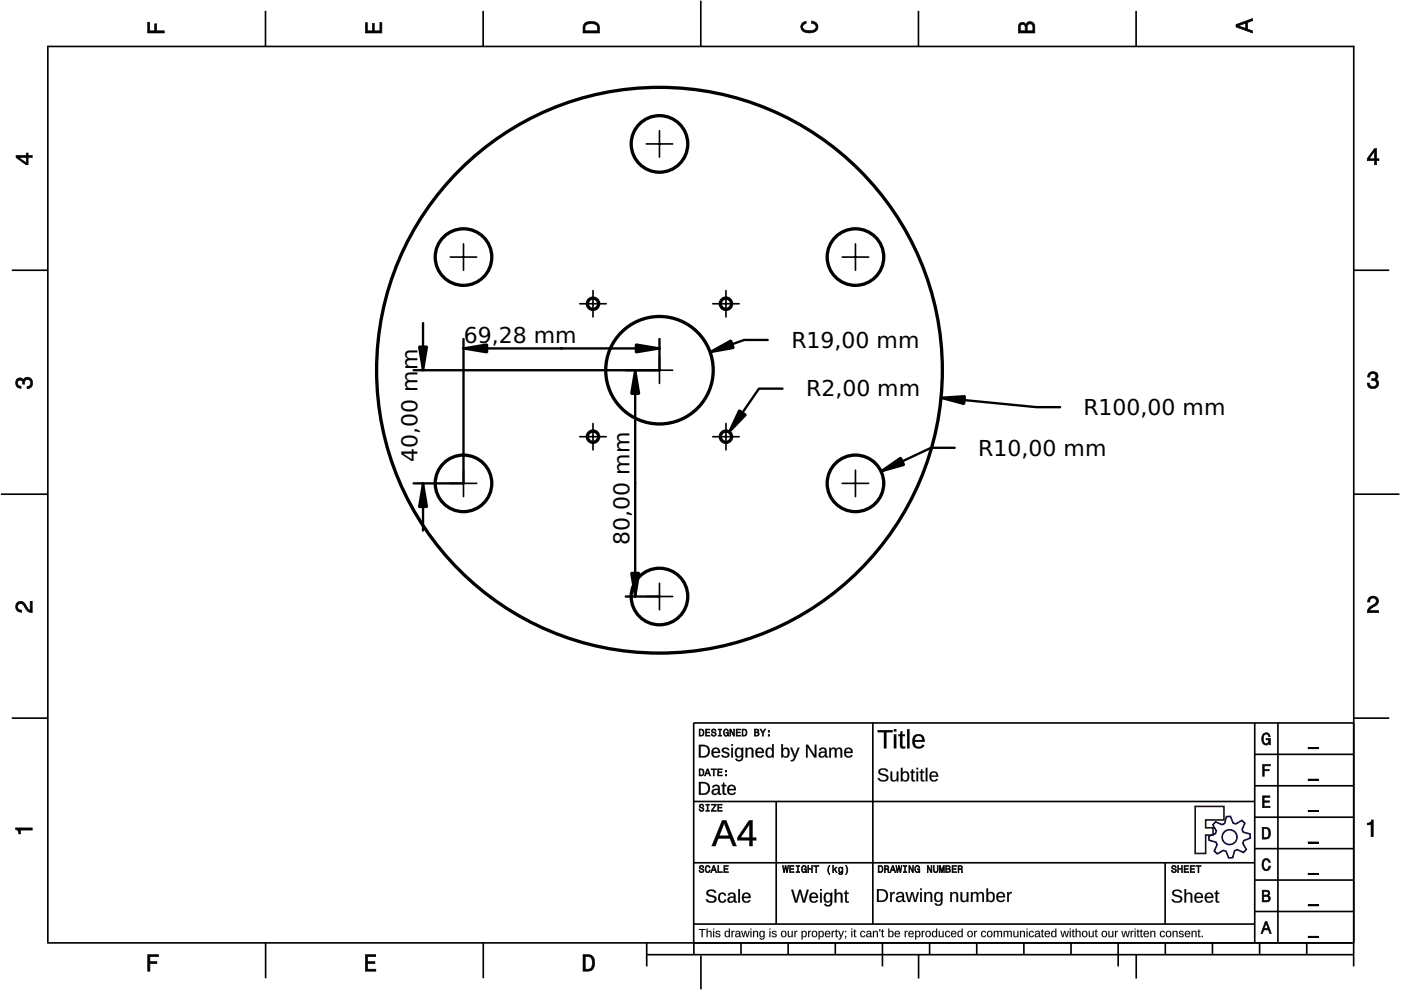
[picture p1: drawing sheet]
<svg xmlns="http://www.w3.org/2000/svg" width="297mm" height="210mm" viewBox="0 0 297 210" stroke-linecap="round" stroke-linejoin="round" font-family="sans-serif">
<defs><g id="words">
<g font-size="4.7">
<text x="98.4" y="72.7">69,28 mm</text>
<text x="167.8" y="73.7">R19,00 mm</text>
<text x="170.9" y="84">R2,00 mm</text>
<text x="229.7" y="88">R100,00 mm</text>
<text x="88.5" y="97.9" transform="rotate(-90 88.5 97.9)">40,00 mm</text>
<text x="207.4" y="96.6">R10,00 mm</text>
<text x="133.5" y="115.5" transform="rotate(-90 133.5 115.5)">80,00 mm</text>
</g>
</g></defs>
<g fill="none" stroke="#000" stroke-width=".35">
<path d="M10.1 9.7v190.1M10.1 9.9h277M56.3 2.3v7.5M102.4 2.3v7.5M148.6 .1v9.8M194.7 2.3v7.5M240.9 2.3v7.5M287 9.7v195.2M2.5 57.3h7.5M287.1 57.3h7.4M.2 104.8h10M287 104.8h9.7"/>
<path d="M2.5 152.3h7.5M147 153.3h140.1M147.1 153.3v49.1M185.1 153.2v42.8M266 159.9h21M266 153.3v46.7M270.9 153.3v46.7M287.1 152.3h7.4M147 169.9h119M164.6 169.9v26M266 179.9h21M266 173.3h21"/>
<path d="M266 166.6h21M10 199.9h277.1M56.3 199.9v7.5M102.5 199.9v7.5M137.1 199.9v5M147 195.9h119M147 182.9h119M157.1 199.9v2.5M167.1 199.9v2.5M177.1 199.9v2.5M187.1 199.9v5M197.1 199.9v2.5"/>
<path d="M207.1 199.9v2.5M217.1 199.9v2.5M227.1 199.9v2.5M237.1 199.9v5M247 182.9v13M247.1 199.9v2.5M257.1 199.9v2.5M266 193.3h21M266 186.6h21M267.1 199.9v2.5M277.1 199.9v2.5M137.1 202.4h150"/>
<path d="M148.6 202.6v7.2M194.8 202.4v5.1M240.9 202.4v5.1"/>
</g>
<g fill="#000">
<path d="M31.3 4.7h.4v1.8h1.1v-1.4h.4v1.4h1.6v.5h-3.5z" fill-rule="evenodd"/>
<path d="M77.5 4.8h.4v1.7h1v-1.5h.5v1.5h1.1v-1.7h.5v2.2h-3.5z" fill-rule="evenodd"/>
<path d="M124.1 4.9a2.19 2.19 0 0 0-.5 2.1h3.5v-1.2a1.42 1.42 0 0 0-1.7-1.3zM124.3 5.2a2.14 2.14 0 0 1 2.3 .3l.1 1h-2.7l.1-1z" fill-rule="evenodd"/>
<path d="M170.1 4.9l.8-.4v.5a.7 .7 0 0 0-.7 .5 .7 .7 0 0 0 .3 .8 1.69 1.69 0 0 0 2.5-.6 .9 .9 0 0 0-.9-.8v-.5a1.24 1.24 0 0 1 1.3 1.1 1.24 1.24 0 0 1-1 1.4 2.22 2.22 0 0 1-2.5-.7l-.1-.5z" fill-rule="evenodd"/>
<path d="M216.1 5l-.2 .8v1.2h3.5v-1.3a.98 .98 0 0 0-.7-1.1 .98 .98 0 0 0-1.2 .6 .84 .84 0 0 0-1.4-.2zM216.4 5.3a.54 .54 0 0 1 .7-.1 .54 .54 0 0 1 .3 .6v.7h-1.1zM217.9 5.2a.62 .62 0 0 1 .7-.1 .62 .62 0 0 1 .4 .6v.8h-1.2z" fill-rule="evenodd"/>
<path d="M262.1 5.2v.5l3.5 1.3v-.5l-1.1-.3v-1.4l1.1-.4v-.5zM262.6 5.5l1.5-.6v1.1z" fill-rule="evenodd"/>
<path d="M3.4 32.9v.5l2.1 1.5h.5v-1.5h.8v-.5h-.8v-.5h-.4v.5zM4 33.4h1.6v1.1z" fill-rule="evenodd"/>
<path d="M291.4 31.5l-1.5 2.1v.5h1.5v.8h.5v-.8h.5v-.4h-.5v-2.2zM291.4 32.1v1.6h-1.1z" fill-rule="evenodd"/>
<path d="M3.6 80.4a.86 .86 0 0 1 1.4 .1 1.06 1.06 0 0 1 1.2-.5 1.06 1.06 0 0 1 .7 1.2 1.1 1.1 0 0 1-1.2 1.2v-.4a.71 .71 0 0 0 .8-1 .71 .71 0 0 0-1.3-.1v.6h-.4a.61 .61 0 0 0-.3-.8 .61 .61 0 0 0-.8 .2 .61 .61 0 0 0 .2 .8l.6 .2v.4a1.15 1.15 0 0 1-1.2-.6 1.15 1.15 0 0 1 .3-1.3z" fill-rule="evenodd"/>
<path d="M290.3 79.1a1.08 1.08 0 0 1 1.3-.2 1.08 1.08 0 0 1 .5 1.3l-.4 .2a1.06 1.06 0 0 1 .6 1.3 1.06 1.06 0 0 1-1.2 .7 1.1 1.1 0 0 1-1.2-1.2h.4a.71 .71 0 0 0 1 .8 .71 .71 0 0 0 .1-1.3h-.6v-.4a.61 .61 0 0 0 .8-.3 .61 .61 0 0 0-.2-.8 .61 .61 0 0 0-.8 .2l-.2 .5h-.4z" fill-rule="evenodd"/>
<path d="M3.6 127.8a1.22 1.22 0 0 1 2 .7l.4 .6 .4 .3v-1.9h.4v2.4a1.8 1.8 0 0 1-1.7-1.4 .71 .71 0 0 0-.9-.5 .71 .71 0 0 0-.5 .8 .71 .71 0 0 0 .9 .6v.4a1.18 1.18 0 0 1-1.2-.6 1.18 1.18 0 0 1 .2-1.4z" fill-rule="evenodd"/>
<path d="M290.3 126.7a1.18 1.18 0 0 1 1.9 .3 1.18 1.18 0 0 1-1 1.7l-.5 .3-.3 .5h1.9v.4h-2.4a1.8 1.8 0 0 1 1.4-1.7 .71 .71 0 0 0 .5-.9 .71 .71 0 0 0-.9-.5 .71 .71 0 0 0-.5 .8h-.4z" fill-rule="evenodd"/>
<path d="M148.2 154.6v1.5h.5a.77 .77 0 0 0 .6-.8 .77 .77 0 0 0-.6-.7zM148.4 154.8a.58 .58 0 0 1 .7 .5 .58 .58 0 0 1-.7 .6zM149.6 154.6v1.5h.9v-.2h-.7v-.5h.6v-.2h-.6v-.4h.7v-.2zM151 154.7a.53 .53 0 0 0 0 .6 .53 .53 0 0 0 .6 .2 .32 .32 0 0 1-.3 .5 .32 .32 0 0 1-.3-.4h-.2a.5 .5 0 0 0 .7 .5 .5 .5 0 0 0 .1-.8l-.4-.1a.28 .28 0 0 1-.1-.4 .28 .28 0 0 1 .4-.1 .28 .28 0 0 1 .1 .3h.2a.51 .51 0 0 0-.3-.4 .51 .51 0 0 0-.5 .1zM152.3 154.6v.2h.2v1.1h-.2v.2h.7v-.2h-.3v-1.1h.3v-.2zM153.5 154.7a.81 .81 0 0 0 .5 1.4l.3-.2 .2 .2v-.8h-.6v.1h.4l-.2 .5a.6 .6 0 0 1-.5-.6 .6 .6 0 0 1 .4-.6l.2 .3h.2l-.1-.3a.53 .53 0 0 0-.8 0zM154.7 154.6v1.5h.2v-1.3l.6 1.3h.2v-1.5h-.2v1.2l-.5-1.2zM156.1 154.6v1.5h.9v-.2h-.7v-.5h.6v-.2h-.6v-.4h.7v-.2zM157.3 154.6v1.5h.5a.77 .77 0 0 0 .6-.8 .77 .77 0 0 0-.6-.7zM157.5 154.8a.58 .58 0 0 1 .7 .5 .58 .58 0 0 1-.7 .6zM159.9 154.6v1.5h.6a.42 .42 0 0 0 .5-.3 .42 .42 0 0 0-.3-.5l.2-.2-.1-.4zM160.1 154.8h.3a.23 .23 0 0 1 .3 .2 .23 .23 0 0 1-.3 .2h-.3zM160.1 155.4h.4a.26 .26 0 0 1 .3 .2 .26 .26 0 0 1-.3 .3h-.4zM161.1 154.6l.5 .9v.6h.2v-.6l.5-.9h-.2l-.4 .7-.3-.7zM162.9 155.8v.3h.3v-.3zM162.9 154.9v.3h.3v-.3z" fill-rule="evenodd"/>
<path d="M267.8 155.7a.85 .85 0 0 1 .9-.3 .85 .85 0 0 1 .6 .8h-.3l-.1-.3a.49 .49 0 0 0-.4-.3 .49 .49 0 0 0-.5 .3 1.2 1.2 0 0 0 .4 1.8 .66 .66 0 0 0 .6-.8h-.6v-.3h.9v1.3h-.1l-.1-.3-.3 .3a.85 .85 0 0 1-1.2-.7v-1.1z" fill-rule="evenodd"/>
<path d="M3.3 175.5h3.5v.5h-2.5v.8h-.3a.77 .77 0 0 0-.7-.9z" fill-rule="evenodd"/>
<path d="M148.4 170.6a.53 .53 0 0 0 0 .6 .53 .53 0 0 0 .6 .2 .32 .32 0 0 1-.3 .5 .32 .32 0 0 1-.3-.4h-.2a.5 .5 0 0 0 .7 .6 .5 .5 0 0 0 .1-.9l-.4-.1a.28 .28 0 0 1-.1-.4 .28 .28 0 0 1 .4-.1 .28 .28 0 0 1 .1 .4h.2a.51 .51 0 0 0-.3-.5 .51 .51 0 0 0-.5 .1zM149.7 170.5v.2h.2v1.1h-.2v.2h.7v-.2h-.3v-1.1h.3v-.2zM150.8 170.5v.2h.8l-.8 1.3h1.1v-.2h-.9l.9-1.3zM152.2 170.5v1.5h.9v-.2h-.7v-.5h.6v-.2h-.6v-.4h.7v-.2z" fill-rule="evenodd"/>
<path d="M148.2 163v1.5h.5a.77 .77 0 0 0 .6-.7 .77 .77 0 0 0-.6-.8zM148.4 163.2a.57 .57 0 0 1 .7 .6 .57 .57 0 0 1-.7 .5zM149.9 163l-.5 1.5h.2l.1-.4h.6l.2 .4h.2l-.6-1.5zM150 163.2l.3 .7h-.5zM150.8 163v.2h.4v1.3h.2v-1.3h.5v-.2zM152.2 163v1.5h.9v-.2h-.7v-.5h.6v-.2h-.6v-.4h.7v-.2zM153.8 164.2v.3h.3v-.3zM153.8 163.4v.3h.3v-.3z" fill-rule="evenodd"/>
<path d="M267.7 168.7h1.5v.3h-1.2v.8h1.1v.3h-1.1v.8h1.3v.3h-1.6z" fill-rule="evenodd"/>
<path d="M267.7 162.1h1.6v.3h-1.3v.7h1.1v.3h-1.1v1.2h-.3z" fill-rule="evenodd"/>
<path d="M267.6 175.4v2.5h.8a1.37 1.37 0 0 0 .7-2.2 1.56 1.56 0 0 0-1.5-.3zM267.9 175.7a.98 .98 0 0 1 1.2 .7 .98 .98 0 0 1-.7 1.2h-.5z" fill-rule="evenodd"/>
<path d="M289.9 174.5a.77 .77 0 0 0 .9-.6h.4v3.5h-.5v-2.5h-.8z" fill-rule="evenodd"/>
<path d="M148.4 183.6a.53 .53 0 0 0 0 .6 .53 .53 0 0 0 .6 .2 .32 .32 0 0 1-.3 .5 .32 .32 0 0 1-.3-.4h-.2a.5 .5 0 0 0 .7 .6 .5 .5 0 0 0 .1-.9l-.4-.1a.28 .28 0 0 1-.1-.4 .28 .28 0 0 1 .4-.1 .28 .28 0 0 1 .1 .4h.2a.51 .51 0 0 0-.3-.5 .51 .51 0 0 0-.5 .1zM149.6 183.7l-.1 .2a.67 .67 0 0 0 .1 .9 .67 .67 0 0 0 .8 .1l.2-.4h-.2l-.2 .3a.6 .6 0 0 1-.5-.5 .6 .6 0 0 1 .4-.6l.3 .3h.2l-.2-.4a.5 .5 0 0 0-.8 .1zM151.2 183.5l-.5 1.5h.2l.1-.4h.6l.2 .4h.2l-.6-1.5zM151.3 183.7l.3 .7h-.5zM152.2 183.5v1.5h1v-.2h-.8v-1.3zM153.5 183.5v1.5h.9v-.2h-.7v-.5h.6v-.2h-.6v-.4h.7v-.2z" fill-rule="evenodd"/>
<path d="M165.9 183.5l.3 1.5h.1l.3-1.3 .2 1.3h.2l.2-1.5h-.1l-.2 1.3-.2-1.3h-.2l-.2 1.3-.2-1.3zM167.4 183.5v1.5h1v-.2h-.8v-.5h.7v-.2h-.7v-.4h.7v-.2zM168.8 183.5v.2h.3v1.1h-.3v.2h.7v-.2h-.2v-1.1h.2v-.2zM170.1 183.7a.82 .82 0 0 0 .5 1.3l.3-.2 .1 .2v-.8h-.5v.2h.3l-.2 .4a.6 .6 0 0 1-.5-.5 .6 .6 0 0 1 .5-.6l.2 .3h.2l-.2-.4a.53 .53 0 0 0-.7 .1zM171.3 183.5v1.5h.2v-.7h.6v.7h.2v-1.5h-.2v.6h-.6v-.6zM172.5 183.5v.2h.5v1.3h.2v-1.3h.4v-.2zM175.8 183.5a1.35 1.35 0 0 0 .2 1.9 1.84 1.84 0 0 1 0-1.9zM176.5 183.5v1.5h.2v-.4l.2-.2 .4 .6h.2l-.4-.7 .4-.5h-.2l-.6 .6v-.9zM177.9 184a.59 .59 0 0 0-.2 .7 .59 .59 0 0 0 .7 .3l.1-.2a.31 .31 0 0 1-.1 .5 .31 .31 0 0 1-.4-.2h-.2a.47 .47 0 0 0 .5 .4 .47 .47 0 0 0 .4-.5v-1.2h-.2v.2l-.3-.2zM178 184.1l.1-.1a.42 .42 0 0 1 .4 .4 .42 .42 0 0 1-.4 .5l-.1-.3zM179.3 183.5a1.85 1.85 0 0 1 0 1.9 1.22 1.22 0 0 0 0-1.9z" fill-rule="evenodd"/>
<path d="M186.2 183.5v1.5h.5a.77 .77 0 0 0 .6-.7 .77 .77 0 0 0-.6-.8zM186.4 183.7a.58 .58 0 0 1 .6 .6 .58 .58 0 0 1-.6 .5zM187.5 183.5v1.5h.2v-.6a.45 .45 0 0 1 .5 .1 .45 .45 0 0 1 .1 .5h.2l-.2-.7a.42 .42 0 0 0 .1-.5 .42 .42 0 0 0-.4-.3zM187.7 183.7h.2a.26 .26 0 0 1 .4 .3 .26 .26 0 0 1-.4 .2h-.2zM189.2 183.5l-.6 1.5h.2l.2-.4h.6l.1 .4h.2l-.5-1.5zM189.3 183.7l.2 .7h-.4zM189.9 183.5l.3 1.5h.2l.2-1.3 .2 1.3h.2l.3-1.5h-.2l-.2 1.3-.2-1.3h-.2l-.2 1.3-.2-1.3zM191.5 183.5v.2h.3v1.1h-.3v.2h.8v-.2h-.3v-1.1h.3v-.2zM192.7 183.5v1.5h.2v-1.2l.5 1.2h.3v-1.5h-.2v1.2l-.6-1.2zM194.1 183.7a.81 .81 0 0 0 .5 1.3l.3-.2 .1 .2v-.8h-.5v.2h.3l-.2 .4a.6 .6 0 0 1-.5-.5 .6 .6 0 0 1 .5-.6l.2 .3h.2l-.2-.4a.53 .53 0 0 0-.7 .1zM196.6 183.5v1.5h.2v-1.2l.6 1.2h.2v-1.5h-.2v1.2l-.6-1.2zM197.9 183.5v.9a.52 .52 0 0 0 .5 .6 .52 .52 0 0 0 .5-.6v-.9h-.2v.9a.33 .33 0 0 1-.3 .5 .33 .33 0 0 1-.3-.5v-.9zM199.2 183.5v1.5h.1v-1.4l.3 1.4h.2l.3-1.4v1.4h.1v-1.5h-.2l-.3 1.3-.3-1.3zM200.5 183.5v1.5h.6a.42 .42 0 0 0 .4-.3 .42 .42 0 0 0-.2-.5l.2-.2-.1-.4zM200.7 183.7h.3a.23 .23 0 0 1 .3 .2 .23 .23 0 0 1-.3 .2h-.3zM200.7 184.3h.3a.26 .26 0 0 1 .3 .3 .26 .26 0 0 1-.3 .2h-.3zM201.8 183.5v1.5h1v-.2h-.8v-.5h.7v-.2h-.7v-.4h.8v-.2zM203.1 183.5v1.5h.2v-.6a.45 .45 0 0 1 .5 .1 .45 .45 0 0 1 .1 .5h.2l-.2-.7a.42 .42 0 0 0 .1-.5 .42 .42 0 0 0-.4-.3zM203.3 183.7h.3a.26 .26 0 0 1 .3 .3 .26 .26 0 0 1-.4 .2h-.2z" fill-rule="evenodd"/>
<path d="M248.5 183.6a.53 .53 0 0 0 0 .6 .53 .53 0 0 0 .6 .2 .32 .32 0 0 1-.2 .5 .32 .32 0 0 1-.3-.4h-.2a.5 .5 0 0 0 .6 .6 .5 .5 0 0 0 .2-.9l-.4-.1a.28 .28 0 0 1-.1-.4 .28 .28 0 0 1 .3-.1 .28 .28 0 0 1 .2 .4h.2a.51 .51 0 0 0-.3-.5 .51 .51 0 0 0-.6 .1zM249.7 183.5v1.5h.2v-.7h.6v.7h.2v-1.5h-.2v.6h-.6v-.6zM251 183.5v1.5h1v-.2h-.8v-.5h.7v-.2h-.7v-.4h.8v-.2zM252.3 183.5v1.5h1v-.2h-.8v-.5h.7v-.2h-.7v-.4h.8v-.2zM253.5 183.5v.2h.5v1.3h.2v-1.3h.5v-.2z" fill-rule="evenodd"/>
<path d="M268.3 195.4l-1 2.5h.4l.2-.7h1l.3 .7h.3l-.9-2.5zM268.4 195.8l.4 1.1h-.7z" fill-rule="evenodd"/>
<path d="M267.6 188.7v2.5h1a.7 .7 0 0 0 .7-.5 .7 .7 0 0 0-.4-.8 .61 .61 0 0 0 .3-.8 .61 .61 0 0 0-.7-.4zM267.9 189h.6a.38 .38 0 0 1 .4 .4 .38 .38 0 0 1-.5 .4h-.5zM267.9 190.1h.6a.44 .44 0 0 1 .5 .4 .44 .44 0 0 1-.5 .4h-.6z" fill-rule="evenodd"/>
<path d="M267.8 182.3a.85 .85 0 0 1 .9-.3 .85 .85 0 0 1 .6 .8h-.3l-.1-.2a.47 .47 0 0 0-.4-.3 .47 .47 0 0 0-.4 .3 1.21 1.21 0 0 0 .4 1.7 .64 .64 0 0 0 .5-.7h.4a.89 .89 0 0 1-.8 1 .89 .89 0 0 1-1-.7v-1.1z" fill-rule="evenodd"/>
<path d="M31.3 202.4h2.3v.4h-1.8v1.1h1.5v.4h-1.5v1.6h-.5z" fill-rule="evenodd"/>
<path d="M77.5 202.4h2.1v.4h-1.7v1.1h1.6v.4h-1.6v1.2h1.8v.4h-2.2z" fill-rule="evenodd"/>
<path d="M123.6 202.4v3.5h1.2a1.42 1.42 0 0 0 1.3-1.7 1.38 1.38 0 0 0-1.3-1.8zM124.1 202.8l1 .1a1.89 1.89 0 0 1 0 2.5l-1 .1z" fill-rule="evenodd"/>
</g>
<g fill="#000">
<path d="M31.3 4.7v2.3h3.5v-.5l-1.7 .1 .1-1.5h-.4l.1 1.5h-1.2v-1.9zM31.3 4.7h.5l-.1 1.8h1.1l-.1-1.5h.6l-.1 1.5h1.7v.6h-3.6z"/>
<path d="M77.5 4.8v2.2h3.5v-2.2h-.5l.1 1.8h-1.3v-1.6h-.4l.1 1.6h-1.2l.1-1.8zM77.4 4.8h.6l-.1 1.7h1v-1.6h.5v1.6h1.1v-1.8h.5v2.4h-3.6z"/>
<path d="M124.1 4.9l-.5 .6v1.5h3.5l-.1-1.7-.3-.4-1.3-.4zM124 4.8l.6-.3h.8l.7 .1 .6 .2 .4 .5 .1 1.8h-3.7l.1-1.6zM124.3 5.2l1.1-.2 1 .2 .3 .3 .1 1.1h-2.8v-1.1zM124.3 5.2l-.2 .3-.1 1h2.7l-.1-1-.2-.3-1-.2z"/>
<path d="M170.1 4.9l-.3 .8 .1 .5 .3 .4 .6 .3h1.6l.6-.3 .3-.4 .2-.5-.1-.5-.8-.6-.5-.2v.5l.7 .2 .3 .6-.1 .4-.8 .4h-1.2l-.5-.2-.3-.2v-.7l.4-.4h.3v-.5zM170 4.9l1-.5v.6l-.4 .1-.4 .4 .1 .5 .7 .5h1.2l.5-.2 .3-.6-.2-.5-.8-.2v-.6l.7 .1 .7 .7 .1 .5-.1 .6-.4 .4-.6 .3h-1.6l-.6-.3-.4-.4-.1-.6z"/>
<path d="M216.1 5l-.2 .8v1.2h3.5l-.1-1.8-.5-.6h-.4l-.6 .1-.3 .6-.5-.5h-.6zM216.1 4.9l.3-.2h.6l.5 .5 .1-.3 .4-.3h.8l.6 .6 .1 1.9h-3.7v-1.4zM216.4 5.3l.4-.2 .5 .2 .1 1.3h-1.1zM216.4 5.3l-.1 1.2h1.1l-.2-1.1-.4-.2zM217.9 5.2l.5-.2 .5 .2 .2 1.4h-1.4zM217.9 5.2l-.1 1.3h1.2l-.2-1.3-.4-.1z"/>
<path d="M262.1 5.2v.5l3.5 1.3v-.5l-1.1-.3v-1.5l1.1-.3v-.5zM262 5.2l3.6-1.4v.6l-1.1 .4v1.4l1.1 .3v.6l-3.6-1.3zM262.4 5.5l1.8-.7v1.3zM262.6 5.4l1.5 .6v-1.1l-1.5 .6z"/>
<path d="M3.4 32.9v.5l2.1 1.5h.5l-.1-1.6 .9 .1v-.5l-.9 .1 .1-.6h-.4v.6zM3.3 32.9h2.3l-.1-.5h.5v.5h.9v.6l-.9-.1v1.6h-.5l-2.2-1.6zM3.8 33.3h1.8v1.3zM4 33.3l1.6 1.2v-1.1l-1.6 .1z"/>
<path d="M291.4 31.5l-1.5 2.1v.5l1.6-.1-.1 .9h.5l-.1-.9 .6 .1v-.4h-.6l.1-2.2zM291.4 31.4h.5v2.3l.5-.1v.5h-.5v.9h-.6l.1-.9h-1.6v-.5zM291.5 31.9v1.8h-1.3zM291.3 32.1h.2l-1.1 1.6-.1-.1 1.1 .1z"/>
<path d="M3.6 80.4l-.3 .8 .1 .5 .6 .6h.5v-.4l-.6-.1-.2-.6 .1-.5 .5-.2 .4 .2 .1 .8h.4v-.6l.3-.5 .6 .1 .3 .1 .1 .3v.6l-.4 .5h-.4v.4l.6-.1 .5-.6v-1l-.5-.6-.8-.1-.4 .3-.1 .4-.3-.5-.5-.1zM3.5 80.3l.8-.3 .4 .2 .3 .3v-.2l.5-.4 .8 .1 .6 .7v1l-.6 .7-.6 .1v-.6h.4l.4-.4-.2-.8-.7-.2-.4 .4 .1 .6h-.6v-.7l-.4-.2-.4 .2-.2 .4 .2 .5 .6 .1v.6l-.6-.1-.6-.6-.1-.5z"/>
<path d="M290.3 79.1l-.3 .8h.4v-.3l.4-.4 .8 .1 .1 .7-.4 .3h-.5v.4l.9 .1 .2 .5-.2 .6-.3 .1h-.7l-.2-.2-.2-.6h-.4l.1 .5 .6 .6h1l.4-.2 .3-.8-.1-.5-.6-.4 .5-.2v-.9l-.6-.4-.4-.1zM290.2 79l.9-.3 .8 .3 .3 .3-.1 .9-.4 .2 .5 .3 .2 .6-.4 .9-.4 .2h-1.1l-.6-.6-.1-.6h.6l.1 .6 .6 .2 .5-.2 .2-.5-.2-.5-.5-.1-.3 .1v-.6l.5 .1 .4-.3-.2-.7h-.7l-.4 .3 .1 .4h-.6l.1-.6z"/>
<path d="M3.6 127.8l-.3 .8 .3 .9 1 .3v-.4l-.7-.2-.2-.5 .2-.6 .4-.2 .7 .3 .9 1.4 .9 .3v-2.4h-.4l.1 2-.6-.4-.9-1.4-.6-.2zM3.5 127.8l.8-.4 .7 .2 1 1.5 .4 .3-.1-2h.6v2.6l-1-.3-1-1.4-.6-.3-.4 .2-.2 .5 .2 .5 .7 .1v.6l-.6-.1-.4-.3-.4-.9z"/>
<path d="M290.3 126.7l-.3 .9h.4l.1-.6 .6-.3 .6 .2 .2 .5-.3 .7-1.5 .9-.2 .9h2.4v-.4h-2l.3-.5 1.3-.7 .4-.9-.1-.4-.6-.6-1 .1zM290.2 126.6l.9-.3 .9 .3 .3 .4v.4l-.2 .7-1.4 .9-.3 .5 1.9-.1v.6h-2.5l.3-1.1 1.4-.9 .3-.6-.2-.4-.5-.2-.5 .2-.1 .7h-.6l.1-.7z"/>
<path d="M148.2 154.6v1.5l.8-.1 .2-.4v-.7l-.3-.3zM148.2 154.5h.7l.4 .3v.9l-.3 .4h-.8zM148.4 154.7l.6 .1 .1 .8-.2 .3-.5 .1zM148.4 154.8v1.1h.5l.1-.3v-.7zM149.6 154.6v1.5h.9v-.2l-.8 .1v-.7h.7v-.1l-.7 .1v-.6l.8 .1v-.2zM149.5 154.5h1.1v.3h-.8v.4l.7-.1v.4l-.7-.1v.5l.8-.1v.3h-1.1zM151 154.7l-.2 .3 .1 .3 .7 .1 .1 .3-.2 .3-.5-.1v-.3h-.2v.2l.3 .3h.5l.2-.3v-.3l-.7-.3-.1-.3 .2-.2h.4v.3h.2v-.2l-.3-.2zM150.9 154.6l.7-.1 .3 .3v.3h-.3l-.1-.3-.2-.1-.3 .3 .1 .1 .8 .3v.5l-.3 .2h-.5l-.3-.3-.1-.3h.3l.1 .3 .2 .1 .4-.2-.9-.5zM152.3 154.6v.2l.3-.1v1.3l-.3-.1v.2h.7v-.2l-.3 .1v-1.3l.3 .1v-.2zM152.2 154.5h.9v.3h-.4v1.1l.4-.1v.3h-.9v-.3h.3v-1h-.3zM153.5 154.7l-.1 .6 .1 .6 .5 .2 .4-.4 .1 .4v-.8h-.6v.1h.4l-.2 .6-.4-.1-.2-.3 .1-.8 .5-.1 .1 .3h.2l-.1-.3-.4-.2zM153.5 154.7l.4-.2 .4 .1 .2 .5h-.3l-.1-.3-.3-.1-.2 .4v.5l.2 .3h.3l.2-.5-.4 .1v-.3h.6v.9h-.2v-.2l-.4 .3-.4-.3-.2-.6zM154.7 154.6v1.5h.2v-1.3h.1l.5 1.3h.2v-1.5h-.2l.1 1.2h-.1l-.5-1.2zM154.7 154.5h.3l.5 1.3v-1.3h.3v1.6h-.4l-.5-1.3 .1 1.3h-.3zM156.1 154.6v1.5h.9v-.2l-.8 .1v-.7h.7v-.1l-.7 .1v-.6l.8 .1v-.2zM156 154.5h1.1v.3h-.8v.4l.7-.1v.4l-.7-.1v.5l.8-.1v.3h-1.1zM157.3 154.6v1.5l.8-.1 .2-.4v-.7l-.3-.3zM157.3 154.5h.7l.4 .3v.9l-.3 .4h-.8zM157.5 154.7l.6 .1 .1 .8-.2 .3-.5 .1zM157.5 154.8v1.1h.5l.2-.3-.1-.7zM159.9 154.6v1.5l.8-.1 .2-.2 .1-.3-.4-.2 .3-.2v-.3l-.2-.2zM159.9 154.5h.8l.2 .3v.4l-.2 .1 .3 .2-.1 .5-1 .1zM160.1 154.7h.5a.28 .28 0 0 1 .2 .3 .28 .28 0 0 1-.2 .2l-.5 .1zM160.1 154.8v.4l.6-.1-.1-.3zM160.1 155.3l.6 .1v.5l-.6 .1zM160.1 155.4v.5l.6-.1v-.4zM161.1 154.6l.6 .9-.1 .6h.2v-.6l.5-.9h-.2l-.4 .8-.3-.8zM161 154.5h.4l.3 .8 .4-.8h.3l-.6 1 .1 .6h-.3v-.6zM162.9 155.8v.3h.3v-.3zM162.8 155.7h.4v.4h-.4zM162.9 154.9v.3h.3v-.3zM162.8 154.8h.4v.5h-.4z"/>
<path d="M148.2 157.9h.9a1.34 1.34 0 0 1 1.4 1.3 1.34 1.34 0 0 1-1.3 1.4h-1zM148.5 158.2v2.1h.6a1.05 1.05 0 0 0 1-1.1 1.05 1.05 0 0 0-1-1zM151.1 158.8a.94 .94 0 0 1 1.1-.2 .94 .94 0 0 1 .5 1h-1.5a.6 .6 0 0 0 .4 .8 .6 .6 0 0 0 .7-.3l.3 .1a.98 .98 0 0 1-1.3 .3 .98 .98 0 0 1-.4-1.3zM151.4 158.9l-.2 .5h1.1a.55 .55 0 0 0-.3-.6 .55 .55 0 0 0-.6 .1zM153.2 158.7a.93 .93 0 0 1 1.4 .3l-.3 .1a.43 .43 0 0 0-.5-.4 .43 .43 0 0 0-.3 .6h.2a.74 .74 0 0 1 .7 .3 .74 .74 0 0 1 .1 .8 1 1 0 0 1-1.5-.3h.3a.5 .5 0 0 0 .5 .3 .5 .5 0 0 0 .4-.5l-.2-.2a.68 .68 0 0 1-.8-.2 .68 .68 0 0 1 0-.8zM155 157.8h.4v.3h-.4zM155 158.5h.4v2.1h-.4zM156 158.8a.73 .73 0 0 1 1.2 .1v-.4h.4v2a.86 .86 0 0 1-.7 .9 .86 .86 0 0 1-1-.5h.3a.51 .51 0 0 0 .7 .2 .51 .51 0 0 0 .3-.5v-.4a.77 .77 0 0 1-1 .3 .77 .77 0 0 1-.4-.9zM156.4 158.9a.95 .95 0 0 0 .3 1.5 .81 .81 0 0 0 .5-.9 .81 .81 0 0 0-.7-.7zM158.1 158.5h.3v.4a.69 .69 0 0 1 .8-.4 .69 .69 0 0 1 .5 .7v1.4h-.3v-1.3a.49 .49 0 0 0-.6-.5 .49 .49 0 0 0-.4 .6v1.2h-.3zM160.4 158.8a.94 .94 0 0 1 1.1-.2 .94 .94 0 0 1 .5 1h-1.5a.6 .6 0 0 0 .4 .8 .6 .6 0 0 0 .7-.3l.3 .1a.98 .98 0 0 1-1.3 .3 .98 .98 0 0 1-.4-1.3zM160.7 158.9l-.2 .5h1.1a.55 .55 0 0 0-.3-.6 .55 .55 0 0 0-.6 .1zM162.5 158.8a.74 .74 0 0 1 1.2 .1v-1.1h.3l.1 2.8h-.4v-.3a.79 .79 0 0 1-1 .3 .79 .79 0 0 1-.4-1zM162.9 158.8a.98 .98 0 0 0 .3 1.6 .87 .87 0 0 0 .5-.8 .87 .87 0 0 0-.5-.8zM165.7 157.8h.3v1.1a.79 .79 0 0 1 1-.3 .79 .79 0 0 1 .4 1 .83 .83 0 0 1-1 1l-.4-.3v.3h-.4zM166.2 158.9a.93 .93 0 0 0 .3 1.5 .91 .91 0 0 0 0-1.6zM167.6 158.5h.3l.6 1.7 .6-1.7h.4l-.8 2.1a.88 .88 0 0 1-1 .8v-.3h.3l.4-.5zM170.9 157.9h.4l1.5 2.3-.1-2.3h.4v2.7h-.5l-1.4-2.3v2.3h-.3zM173.9 158.6a.82 .82 0 0 1 .8-.1 .82 .82 0 0 1 .6 .7v1l.3 .2v.2h-.5l-.2-.4a.7 .7 0 0 1-.8 .5 .7 .7 0 0 1-.5-.9 .7 .7 0 0 1 .8-.4l.5-.1a.47 .47 0 0 0-.3-.5 .47 .47 0 0 0-.6 .3h-.3zM174.1 159.7a.43 .43 0 0 0 0 .7 .43 .43 0 0 0 .6-.2l.2-.6zM175.8 158.5h.3l.1 .4a.63 .63 0 0 1 .5-.4 .63 .63 0 0 1 .6 .4 .63 .63 0 0 1 .8-.4 .63 .63 0 0 1 .4 .7v1.4h-.3v-1.6a.45 .45 0 0 0-.6-.2 .45 .45 0 0 0-.2 .6v1.2h-.4v-1.6a.45 .45 0 0 0-.6-.2 .45 .45 0 0 0-.2 .6v1.2h-.4zM179.2 158.8a.94 .94 0 0 1 1.1-.2 .94 .94 0 0 1 .5 1h-1.5a.6 .6 0 0 0 .4 .8 .6 .6 0 0 0 .7-.3l.3 .1a.98 .98 0 0 1-1.3 .3 .98 .98 0 0 1-.4-1.3zM179.5 158.9l-.2 .5h1.1a.55 .55 0 0 0-.3-.6 .55 .55 0 0 0-.6 .1z"/>
<path d="M148.2 157.9h.9a1.37 1.37 0 0 1 1.4 1.3 1.37 1.37 0 0 1-1.3 1.4h-1zM148.2 157.9v2.7h1a1.31 1.31 0 0 0 1.3-1.4 1.31 1.31 0 0 0-1.4-1.2zM148.5 158.2v2.1h.6a1.02 1.02 0 0 0 1-1.1 1.02 1.02 0 0 0-1-1zM148.5 158.2a1.17 1.17 0 0 1 1.6 1.3 .95 .95 0 0 1-1 .8h-.6zM151.1 158.8a.95 .95 0 0 1 1.1-.2 .95 .95 0 0 1 .5 1.1l-1.5-.1a.59 .59 0 0 0 .4 .7 .59 .59 0 0 0 .7-.3l.4 .1a1.01 1.01 0 0 1-1.4 .5 1.01 1.01 0 0 1-.5-1.4zM151.1 158.8a1.05 1.05 0 0 0-.1 1.4 1.05 1.05 0 0 0 1.3 .3l.3-.3-.3-.1a.62 .62 0 0 1-.7 .3 .62 .62 0 0 1-.4-.8h1.4a.91 .91 0 0 0-.4-1 .91 .91 0 0 0-1.1 .2zM151.4 158.9l-.2 .5h1.1l-.3-.6zM151.3 158.9a.57 .57 0 0 1 .7-.1 .57 .57 0 0 1 .3 .6h-1.1zM153.2 158.6a.9 .9 0 0 1 1.4 .4l-.3 .1a.46 .46 0 0 0-.5-.3 .46 .46 0 0 0-.4 .4l.3 .1a.76 .76 0 0 1 .8 .3 .76 .76 0 0 1 .1 .8 1.02 1.02 0 0 1-1.7-.3l.3-.1a.55 .55 0 0 0 .6 .4 .55 .55 0 0 0 .5-.4l-.6-.3a.6 .6 0 0 1-.6-.4 .6 .6 0 0 1 .1-.7zM153.2 158.7a.56 .56 0 0 0-.1 .6 .56 .56 0 0 0 .6 .3l.6 .3a.56 .56 0 0 1-.5 .6 .56 .56 0 0 1-.6-.4h-.2a.92 .92 0 0 0 .8 .5 .92 .92 0 0 0 .8-.6 .65 .65 0 0 0-.7-.6 .42 .42 0 0 1-.5-.5l.4-.2 .4 .1 .1 .3 .3-.1a.9 .9 0 0 0-1.4-.3zM155 157.8h.4v.3h-.4zM155 157.8v.3h.4v-.3zM155 158.5h.4v2.1h-.4zM155 158.5v2.1h.4v-2.1zM156 158.8a.72 .72 0 0 1 1.2 .1v-.4h.4v.2a4 4 0 0 1-.2 2.5 .9 .9 0 0 1-1.5-.3l.3-.1a.49 .49 0 0 0 .5 .3 .49 .49 0 0 0 .4-.2l.1-.7a.74 .74 0 0 1-.8 .4 .74 .74 0 0 1-.6-.7zM156 158.8a1.3 1.3 0 0 0 .3 1.8 .77 .77 0 0 0 .9-.4 .6 .6 0 0 1-.1 .8 .6 .6 0 0 1-.9-.1h-.3a.85 .85 0 0 0 1 .5 .85 .85 0 0 0 .6-.9l.1-2h-.4v.4a.72 .72 0 0 0-1.2-.1zM156.3 159a.94 .94 0 0 0 .4 1.3 .83 .83 0 0 0 .5-.7 .83 .83 0 0 0-.5-.8zM156.4 158.8a.8 .8 0 0 1 .9 .5 .8 .8 0 0 1-.3 1 .57 .57 0 0 1-.7-.1 .57 .57 0 0 1-.2-.6zM158 158.5h.4v.4a.7 .7 0 0 1 .8-.4 .7 .7 0 0 1 .6 .7v1.4h-.4v-1.3a.47 .47 0 0 0-.6-.5 .47 .47 0 0 0-.3 .6v1.2h-.4zM158.1 158.5v2.1h.3v-1.2a.52 .52 0 0 1 .4-.7 .52 .52 0 0 1 .6 .6v1.3h.3v-1.4a.69 .69 0 0 0-.5-.6 .69 .69 0 0 0-.8 .3v-.4zM160.4 158.8a.95 .95 0 0 1 1.1-.2 .95 .95 0 0 1 .5 1.1l-1.5-.1a.59 .59 0 0 0 .4 .7 .59 .59 0 0 0 .7-.3l.4 .1a1.01 1.01 0 0 1-1.4 .5 1.01 1.01 0 0 1-.5-1.4zM160.4 158.8a1.05 1.05 0 0 0-.1 1.4 1.05 1.05 0 0 0 1.3 .3l.3-.3-.3-.1a.62 .62 0 0 1-.7 .3 .62 .62 0 0 1-.4-.8h1.4a.91 .91 0 0 0-.4-1 .91 .91 0 0 0-1.1 .2zM160.7 158.9l-.2 .5h1.1l-.3-.6zM160.6 158.9a.57 .57 0 0 1 .7-.1 .57 .57 0 0 1 .3 .6h-1.1zM162.5 158.8a.72 .72 0 0 1 1.2 .1v-1.1h.4v2.8h-.4v-.3a.72 .72 0 0 1-.7 .4 .72 .72 0 0 1-.6-.5l-.1-.6zM162.5 158.8l-.2 .8a.78 .78 0 0 0 .4 .9 .78 .78 0 0 0 1-.3v.4h.4l-.1-2.8h-.3v1.1a.73 .73 0 0 0-1.2-.1zM162.8 159a.97 .97 0 0 0 .4 1.3 .84 .84 0 0 0 .5-.7 .84 .84 0 0 0-.5-.8zM162.9 158.8a.6 .6 0 0 1 .7 .1 .6 .6 0 0 1 .1 .7 .6 .6 0 0 1-.5 .8 .6 .6 0 0 1-.6-.8zM165.6 157.8h.4v1.1a.72 .72 0 0 1 .7-.4 .72 .72 0 0 1 .6 .5l.1 .2a.95 .95 0 0 1-.1 1.1 .95 .95 0 0 1-1.1 .3l-.2-.3v.3h-.4zM165.7 157.8l-.1 2.8h.4v-.3a.71 .71 0 0 0 .7 .3 .71 .71 0 0 0 .6-.6l.1-.4a.78 .78 0 0 0-.4-1 .78 .78 0 0 0-1 .3v-1.1zM166.2 158.9a.9 .9 0 0 0 .3 1.5 .89 .89 0 0 0 0-1.6zM166.2 158.8a.58 .58 0 0 1 .7 .1 .58 .58 0 0 1 .2 .7 .6 .6 0 0 1-.6 .8 .6 .6 0 0 1-.5-.8zM167.5 158.5h.4l.6 1.7 .6-1.7h.4l-.8 2.1a.83 .83 0 0 1-1 .8v-.3h.3l.4-.5zM167.6 158.5l.8 2.1-.3 .5h-.4v.3a.86 .86 0 0 0 1-.8l.8-2.1h-.4l-.6 1.8-.6-1.8zM170.9 157.9h.4l1.4 2.3v-2.3h.4v2.7h-.5l-1.4-2.3 .1 2.3h-.4zM170.9 157.9v2.7h.3v-2.4l1.4 2.4h.5v-2.7h-.4l.1 2.4-1.5-2.4zM173.9 158.6a.84 .84 0 0 1 .9-.1 .84 .84 0 0 1 .5 .7v1l.3 .1v.3a.44 .44 0 0 1-.7-.4 .72 .72 0 0 1-.9 .5 .72 .72 0 0 1-.5-.9 .72 .72 0 0 1 .9-.5h.5a.45 .45 0 0 0-.3-.5 .45 .45 0 0 0-.6 .3h-.4zM173.9 158.7l-.2 .4h.3a.49 .49 0 0 1 .6-.4 .49 .49 0 0 1 .3 .7h-.5a.67 .67 0 0 0-.8 .5 .67 .67 0 0 0 .5 .8 .67 .67 0 0 0 .8-.5l.2 .4h.5v-.2h-.3l-.1-.2v-1a.79 .79 0 0 0-.5-.7 .79 .79 0 0 0-.8 .2zM174.1 159.7a.4 .4 0 0 0 0 .7 .4 .4 0 0 0 .6-.2l.2-.6zM174 159.7l.9-.1a.61 .61 0 0 1-.2 .7 .61 .61 0 0 1-.8-.1zM175.8 158.5h.4v.4a.63 .63 0 0 1 .6-.4 .63 .63 0 0 1 .5 .4 .65 .65 0 0 1 .8-.4 .65 .65 0 0 1 .5 .7v1.4h-.4v-1.5a.43 .43 0 0 0-.6-.2 .43 .43 0 0 0-.2 .5v1.2h-.4v-1.5a.43 .43 0 0 0-.6-.2 .43 .43 0 0 0-.2 .5v1.2h-.4zM175.8 158.5v2.1h.4l-.1-1.2a.48 .48 0 0 1 .4-.7 .48 .48 0 0 1 .5 .6v1.3h.4l-.1-1.2a.48 .48 0 0 1 .4-.7 .48 .48 0 0 1 .5 .6v1.3h.3v-1.4a.64 .64 0 0 0-.5-.6 .64 .64 0 0 0-.7 .3 .64 .64 0 0 0-.6-.4 .64 .64 0 0 0-.6 .4v-.4zM179.2 158.8a.95 .95 0 0 1 1.2-.2 .95 .95 0 0 1 .4 1.1l-1.4-.1a.59 .59 0 0 0 .3 .7 .59 .59 0 0 0 .7-.3l.4 .1a1.01 1.01 0 0 1-1.4 .5 1.01 1.01 0 0 1-.4-1.4zM179.2 158.8a1.05 1.05 0 0 0-.1 1.4 1.05 1.05 0 0 0 1.3 .3l.3-.3-.2-.1a.62 .62 0 0 1-.8 .3 .62 .62 0 0 1-.4-.8h1.5a.91 .91 0 0 0-.5-1 .91 .91 0 0 0-1.1 .2zM179.5 158.9l-.2 .5h1.1l-.3-.6zM179.5 158.9a.57 .57 0 0 1 .6-.1 .57 .57 0 0 1 .3 .6h-1.1z"/>
<path d="M186.1 154.8h3.2v.4h-1.4v3.5h-.5v-3.5h-1.3zM189.5 154.6h.5v.5h-.5zM189.5 155.7h.5v3h-.5zM191 155h.3v.7h.6v.4h-.6v2l.2 .2h.4v.3l-.3 .1a.6 .6 0 0 1-.8-.7v-1.9h-.3v-.4h.3zM192.3 154.6h.5v4.1h-.5zM193.8 156a1.34 1.34 0 0 1 1.6-.2 1.34 1.34 0 0 1 .6 1.5h-2.1a.86 .86 0 0 0 .6 1 .86 .86 0 0 0 1-.4l.5 .1a1.4 1.4 0 0 1-1.8 .6 1.4 1.4 0 0 1-.8-1.8zM194.2 156.3l-.3 .6h1.6a.8 .8 0 0 0-.4-.8 .8 .8 0 0 0-.9 .2z"/>
<path d="M186.1 154.8h3.2v.5l-1.4-.1 .1 3.5h-.6v-3.5l-1.3 .1zM186.1 154.8v.4h1.3v3.5h.5v-3.5h1.4v-.4zM189.5 154.6h.6v.5h-.6zM189.5 154.6v.5h.5v-.5zM189.5 155.7h.6v3h-.6zM189.5 155.7v3h.5v-3zM191 155h.3v.7h.6v.4h-.6v1.8l.2 .4 .4-.1v.4a.79 .79 0 0 1-1.1-.6v-1.9h-.3v-.4h.3zM191 155l-.1 .7h-.4v.4l.4-.1v2a.66 .66 0 0 0 .3 .7 .66 .66 0 0 0 .7-.1v-.3h-.4l-.2-.4v-1.9l.6 .1v-.4h-.6v-.7zM192.3 154.6h.5v4.1h-.5zM192.3 154.6v4.1h.5v-4.1zM193.7 156a1.35 1.35 0 0 1 1.7-.2 1.35 1.35 0 0 1 .6 1.5h-2a.85 .85 0 0 0 .5 1 .85 .85 0 0 0 1-.4l.5 .1a1.42 1.42 0 0 1-1.8 .6 1.42 1.42 0 0 1-.8-1.8zM193.8 156.1a1.54 1.54 0 0 0-.2 1.8 1.54 1.54 0 0 0 1.6 .7l.8-.6-.5-.1a.76 .76 0 0 1-1 .4l-.5-.4-.1-.6h2.1a1.32 1.32 0 0 0-.6-1.5 1.32 1.32 0 0 0-1.6 .3zM194.2 156.3l-.3 .6h1.6a.77 .77 0 0 0-.4-.8 .77 .77 0 0 0-.9 .2zM194.2 156.2a.81 .81 0 0 1 .9-.1 .81 .81 0 0 1 .4 .8h-1.6z"/>
<path d="M267.8 155.7l-.3 1 .3 .9 .3 .3 .5 .1 .4-.2 .1-.4 .1 .5h.1v-1.3h-.9v.3l.7-.1-.1 .4-.3 .5h-.5l-.4-.6 .1-1.2 .3-.3h.5l.3 .3v.3h.3l-.3-.6-.5-.3zM267.7 155.7l.3-.3 .5-.1 .6 .2 .3 .7h-.5v-.3l-.3-.2h-.4l-.3 .5v.9l.3 .5h.5l.3-.7h-.6v-.4h1v1.5h-.3v-.4l-.3 .3-.4 .2-.7-.4-.3-1z"/>
<path d="M277.3 158.5v.3h2.2v-.3zM277.3 158.4h2.3v.4h-2.3z"/>
<path d="M3.3 175.5v.4l.6 .2 .1 .7h.3v-.9l2.5 .1v-.5zM3.2 175.5h3.7v.6l-2.6-.1 .1 .9h-.5l-.1-.7-.6-.3z"/>
<path d="M148.4 170.6l-.2 .3 .1 .3 .7 .2 .1 .2-.2 .3-.5-.1v-.3h-.2v.2l.3 .3h.5l.2-.2v-.4l-.7-.3-.1-.2 .2-.3 .4 .1v.3h.2v-.2l-.3-.3zM148.3 170.6l.6-.2 .3 .3 .1 .3h-.3l-.2-.3-.3 .1v.3l.5 .1 .3 .2v.4l-.3 .3h-.5l-.3-.3-.1-.3h.3l.1 .3 .2 .1 .4-.3-.9-.5zM149.7 170.5v.2l.3-.1v1.3l-.3-.1v.2h.7v-.2l-.3 .1v-1.3l.3 .1v-.2zM149.6 170.4h.9v.4h-.4v1h.4v.3h-.9v-.3h.3v-1.1l-.3 .1zM150.8 170.5v.2l1-.1-1 1.4h1.1v-.2l-1 .1 1-1.4zM150.8 170.4h1.1v.3l-.9 1.1h.9v.3h-1.2v-.3l.9-1.1v.1h-.8zM152.2 170.5v1.5h.9v-.2l-.8 .1v-.6h.7v-.2l-.7 .1v-.6l.8 .1v-.2zM152.1 170.4h1.1v.4l-.8-.1v.4h.7v.3l-.7-.1v.5h.8v.3h-1.1z"/>
<path d="M148.2 163v1.5h.8l.2-.4v-.8l-.3-.3zM148.2 163h.7l.4 .3v.8l-.3 .4-.8 .1zM148.4 163.1l.6 .2 .1 .7-.2 .4h-.5zM148.4 163.2v1.1h.5l.1-.3v-.7zM149.9 163l-.5 1.5h.2l.1-.5h.7l.1 .5h.2l-.6-1.5zM149.9 163h.3l.6 1.6h-.4l-.1-.5h-.6l-.1 .5h-.3zM150 163l.3 1h-.6zM150 163.3h.1l-.3 .6h.5zM150.8 163v.2l.5-.1-.1 1.4h.2v-1.4l.5 .1v-.2zM150.7 163h1.2v.3l-.5-.1 .1 1.4h-.3v-1.4l-.5 .1zM152.2 163v1.5h.9v-.2l-.8 .1v-.6h.7v-.2l-.7 .1v-.6l.8 .1v-.2zM152.1 163h1.1v.3l-.8-.1v.4h.7v.3l-.7-.1v.5h.8v.3h-1.1zM153.8 164.2v.3h.3v-.3zM153.7 164.1h.4v.5h-.4zM153.8 163.4v.3h.3v-.3zM153.7 163.3h.4v.4h-.4z"/>
<path d="M148.2 165.8h.9a1.36 1.36 0 0 1 1.4 1.3 1.36 1.36 0 0 1-1.3 1.4h-1zM148.6 166.1v2.1h.6a1.06 1.06 0 0 0 1-1.1 1.06 1.06 0 0 0-1.1-1zM151.2 166.5a.83 .83 0 0 1 .9-.1 .83 .83 0 0 1 .5 .7v1l.3 .2v.2h-.4l-.2-.4a.7 .7 0 0 1-.9 .5 .7 .7 0 0 1-.5-.9 .7 .7 0 0 1 .9-.4l.5-.1a.47 .47 0 0 0-.4-.5 .47 .47 0 0 0-.6 .3h-.3zM151.4 167.6a.43 .43 0 0 0 0 .7 .43 .43 0 0 0 .7-.2l.2-.6zM153.3 166h.3v.4h.3v.3h-.3v1.3l.1 .3 .3-.1v.3h-.4l-.3-.2-.1-1.6h-.2v-.3h.2zM154.4 166.7a.95 .95 0 0 1 1.2-.2 .95 .95 0 0 1 .4 1h-1.5a.61 .61 0 0 0 .4 .8 .61 .61 0 0 0 .8-.3l.3 .1a1 1 0 0 1-1.3 .4 1 1 0 0 1-.5-1.4zM154.7 166.8l-.2 .5h1.2a.56 .56 0 0 0-.3-.6 .56 .56 0 0 0-.7 .1z"/>
<path d="M148.2 165.8h.9a1.39 1.39 0 0 1 1.5 1.3 1.39 1.39 0 0 1-1.4 1.4h-1zM148.2 165.8v2.7h1a1.33 1.33 0 0 0 1.3-1.4 1.33 1.33 0 0 0-1.4-1.3zM148.6 166.1v2.1h.6a1.04 1.04 0 0 0 .9-1.1 1.04 1.04 0 0 0-1-1zM148.5 166.1a1.19 1.19 0 0 1 1.7 1.2 .96 .96 0 0 1-1 1h-.7zM151.2 166.5a.85 .85 0 0 1 .9-.1 .85 .85 0 0 1 .5 .7v1l.3 .2v.2a.45 .45 0 0 1-.6-.4 .73 .73 0 0 1-1 .5 .73 .73 0 0 1-.4-.9 .73 .73 0 0 1 .9-.5h.4a.46 .46 0 0 0-.3-.5 .46 .46 0 0 0-.6 .3h-.4zM151.2 166.6l-.2 .4h.3a.49 .49 0 0 1 .6-.4 .49 .49 0 0 1 .4 .7h-.5a.68 .68 0 0 0-.8 .5 .68 .68 0 0 0 .4 .8 .68 .68 0 0 0 .9-.5l.2 .4h.4v-.2h-.2l-.1-.2v-1a.8 .8 0 0 0-.5-.7 .8 .8 0 0 0-.9 .2zM151.4 167.6a.4 .4 0 0 0 0 .7 .4 .4 0 0 0 .6-.2l.3-.6zM151.4 167.6l.9-.1a.61 .61 0 0 1-.3 .7 .61 .61 0 0 1-.8-.1zM153.3 165.9h.3v.5h.4v.3h-.4v1.4l.4 .1v.3h-.6l-.2-.1v-1.7h-.3v-.3h.3zM153.3 166v.5l-.3-.1v.3h.2l.1 1.6 .1 .2h.6v-.3l-.3 .1-.2-.3v-1.3h.4v-.3l-.4 .1 .1-.5zM154.4 166.7a.96 .96 0 0 1 1.2-.2 .96 .96 0 0 1 .4 1.1l-1.4-.1a.59 .59 0 0 0 .4 .7 .59 .59 0 0 0 .7-.3l.3 .1a1.02 1.02 0 0 1-1.3 .5 1.02 1.02 0 0 1-.5-1.4zM154.4 166.7a1.07 1.07 0 0 0-.1 1.4 1.07 1.07 0 0 0 1.4 .3l.3-.3-.3-.1a.62 .62 0 0 1-.8 .3 .62 .62 0 0 1-.4-.8h1.5a.92 .92 0 0 0-.4-1 .92 .92 0 0 0-1.2 .2zM154.7 166.8l-.2 .5h1.2l-.4-.6zM154.7 166.8a.57 .57 0 0 1 .7-.1 .57 .57 0 0 1 .3 .6h-1.2z"/>
<path d="M153.1 173.9h.9l2.2 5.5h-.8l-.6-1.6h-2.5l-.6 1.6h-.9zM153.1 173.9l-2.2 5.5h.8l.6-1.7h2.5l.6 1.7h.7l-2.1-5.5zM153.5 174.5l-1 2.7h2zM153.5 174.4l1.1 2.9h-2.1zM158.8 173.9h.8v3.7h.8v.6l-.8-.1v1.3h-.7v-1.3l-2.6 .1v-.6zM158.8 173.9l-2.5 3.7v.5h2.6v1.3h.7l-.1-1.3h.8v-.5h-.8l.1-3.7zM158.9 174.7l-1.9 2.9h1.9zM158.9 174.5v3.1h-2l1.7-2.4z"/>
<path d="M153.1 173.9h.9l2.1 5.5h-.7l-.6-1.6h-2.5l-.6 1.6h-.8zM153.5 174.5l-1 2.7h2zM158.8 173.9h.8v3.7h.7v.5h-.7v1.3h-.7v-1.3h-2.6v-.5zM158.9 174.7l-1.9 2.9h1.9z"/>
<path d="M186.3 163.2a1.24 1.24 0 0 1 2 .3l-.4 .1a.72 .72 0 0 0-.7-.4 .72 .72 0 0 0-.6 .5l.7 .4a.84 .84 0 0 1 1.1 .9 .84 .84 0 0 1-1.2 .7 1 1 0 0 1-1.1-.7l.4-.1a.87 .87 0 0 0 .7 .5 .87 .87 0 0 0 .8-.5 1.94 1.94 0 0 0-1.5-.7l-.3-.4zM188.8 163.6h.4v1.3a.5 .5 0 0 0 .5 .5 .5 .5 0 0 0 .4-.6v-1.2h.4v2.1h-.3l-.1-.4a.7 .7 0 0 1-.8 .4 .7 .7 0 0 1-.5-.7zM191 162.8h.4l-.1 1.1a.8 .8 0 0 1 1.1-.3 .8 .8 0 0 1 .4 1 .85 .85 0 0 1-1 1.1l-.4-.4-.1 .4h-.3zM191.6 163.9a.94 .94 0 0 0 .3 1.5 .93 .93 0 0 0 0-1.6zM193.4 163.1h.2v.5h.4v.2h-.4v1.3l.1 .3h.3v.2h-.6l-.1-.1-.1-1.7h-.2v-.2h.3zM194.3 162.8h.3v.3h-.3zM194.3 163.6h.3v2.1h-.3zM195.3 163.1h.3v.5h.3v.2h-.3v1.3l.1 .3h.3v.2h-.6l-.1-.1-.1-1.7h-.2v-.2h.2zM196.3 162.8h.3v2.9h-.3zM197.3 163.8a.95 .95 0 0 1 1.1-.2 .95 .95 0 0 1 .5 1.1h-1.5a.61 .61 0 0 0 .4 .7 .61 .61 0 0 0 .7-.3l.4 .1a1 1 0 0 1-1.4 .4 1 1 0 0 1-.4-1.3zM197.6 164l-.2 .4h1.2a.56 .56 0 0 0-.4-.6 .56 .56 0 0 0-.6 .2z"/>
<path d="M186.3 163.2a1.25 1.25 0 0 1 2 .3l-.4 .1a.71 .71 0 0 0-.7-.4 .71 .71 0 0 0-.6 .5l.7 .4a.85 .85 0 0 1 1.1 .9 .85 .85 0 0 1-1.2 .7 .9 .9 0 0 1-1.1-.7l.3-.1a.84 .84 0 0 0 .8 .5 .84 .84 0 0 0 .8-.5 .73 .73 0 0 0-.8-.5 .83 .83 0 0 1-.9-1.2zM186.4 163.3a.86 .86 0 0 0 .1 .9 .86 .86 0 0 0 .9 .2 .54 .54 0 0 1 .6 .6 .54 .54 0 0 1-.7 .4l-.6-.1-.2-.4-.4 .1a1.33 1.33 0 0 0 2.2 .1 .86 .86 0 0 0-1-1 .5 .5 0 0 1-.6-.2 .5 .5 0 0 1 .2-.7h.7l.3 .4 .4-.1a1.19 1.19 0 0 0-1.9-.2zM188.8 163.6h.4v1.3a.49 .49 0 0 0 .5 .6 .49 .49 0 0 0 .4-.7v-1.2h.4v2.1h-.4v-.4a.71 .71 0 0 1-.8 .4 .71 .71 0 0 1-.5-.7zM188.8 163.6v1.4a.7 .7 0 0 0 .6 .7 .7 .7 0 0 0 .8-.4v.4h.3v-2.1h-.4v1.2a.52 .52 0 0 1-.4 .7 .52 .52 0 0 1-.6-.6l.1-1.3zM191 162.8h.4l-.1 1.1a.81 .81 0 0 1 1.1-.3 .81 .81 0 0 1 .4 1 .87 .87 0 0 1-1 1.1l-.4-.4-.1 .4h-.3zM191 162.8v2.9h.3l.1-.4a.73 .73 0 0 0 .7 .4 .73 .73 0 0 0 .6-.6l.1-.5a.79 .79 0 0 0-.5-1 .79 .79 0 0 0-1 .3l.1-1.1zM191.6 163.9a.92 .92 0 0 0 .3 1.5 .89 .89 0 0 0 .5-.8 .89 .89 0 0 0-.5-.8zM191.6 163.9a.58 .58 0 0 1 .7 0 .58 .58 0 0 1 .1 .7 .6 .6 0 0 1-.5 .9 .6 .6 0 0 1-.6-.9zM193.3 163.1h.3v.5h.4v.3h-.4v1.4l.4 .1v.3h-.6l-.1-.2-.1-1.7-.2 .1v-.3h.3zM193.4 163.1l-.1 .5h-.3v.2h.3v1.7l.1 .1h.6v-.2h-.3l-.1-.3v-1.3h.4v-.2h-.4v-.5zM194.3 162.8h.4v.4h-.4zM194.3 162.8v.3h.3v-.3zM194.3 163.6h.4v2.1h-.4zM194.3 163.6v2.1h.3v-2.1zM195.3 163.1h.3v.5h.4v.3h-.4v1.4l.4 .1v.3h-.6l-.2-.2v-1.7l-.2 .1v-.3h.2zM195.3 163.1l-.1 .5h-.2v.2h.2l.1 1.7 .1 .1h.6v-.2h-.3l-.2-.3v-1.3h.4v-.2h-.4l.1-.5zM196.3 162.8h.3v2.9h-.3zM196.3 162.8v2.9h.3v-2.9zM197.3 163.8a.96 .96 0 0 1 1.2-.2 .96 .96 0 0 1 .4 1.1h-1.5a.6 .6 0 0 0 .4 .7 .6 .6 0 0 0 .8-.3l.3 .1a1.02 1.02 0 0 1-1.4 .4 1.02 1.02 0 0 1-.4-1.3zM197.3 163.8a1.08 1.08 0 0 0-.1 1.4 1.08 1.08 0 0 0 1.3 .4l.4-.4-.3-.1a.62 .62 0 0 1-.8 .3 .62 .62 0 0 1-.4-.7h1.5a.93 .93 0 0 0-.5-1.1 .93 .93 0 0 0-1.1 .2zM197.6 164l-.2 .4h1.1a.54 .54 0 0 0-.3-.5 .54 .54 0 0 0-.6 .1zM197.6 164a.57 .57 0 0 1 .6-.2 .57 .57 0 0 1 .4 .6h-1.2z"/>
<path d="M267.7 168.7v2.5h1.6v-.3l-1.3 .1v-1h1.1v-.2l-1.1 .1v-.9h1.2v-.3zM267.6 168.7h1.7v.4l-1.3-.1v.8l1.2-.1v.5l-1.2-.1v.8h1.3v.4h-1.7z"/>
<path d="M267.7 162.1v2.5h.3v-1.2h1.1v-.3l-1.1 .1v-.9l1.3 .1v-.3zM267.6 162h1.8v.4h-1.4v.7h1.2v.4l-1.2-.1 .1 1.2h-.5z"/>
<path d="M267.6 175.4v2.5l1.2-.1 .5-.6-.1-1.3-.5-.5zM267.5 175.3l1.2 .1 .6 .5 .1 1.3-.5 .7-1.4 .1zM267.9 175.6l.8 .1 .2 .2 .1 1.2-.3 .5-.8 .1zM267.9 175.7v1.9l.8-.1 .3-.4-.1-1.2-.2-.1z"/>
<path d="M277.3 178.5v.3h2.2v-.3zM277.3 178.4h2.3v.4h-2.3z"/>
<path d="M277.3 171.8v.3h2.2v-.3zM277.3 171.8h2.3v.4h-2.3z"/>
<path d="M277.3 165.2v.2h2.2v-.2zM277.3 165.1h2.3v.4h-2.3z"/>
<path d="M289.9 174.5v.4l.9-.1-.1 2.6h.5v-3.5h-.4l-.2 .5zM289.8 174.5l.7-.1 .3-.6h.4v3.6h-.6l.1-2.5h-.9z"/>
<path d="M148.4 183.6l-.2 .3 .1 .3 .7 .2 .1 .2-.2 .3-.5-.1v-.3h-.2v.2l.3 .3h.5l.2-.2v-.4l-.7-.3-.1-.2 .2-.3 .4 .1v.3h.2v-.3l-.3-.2zM148.3 183.5l.6-.1 .3 .3 .1 .3h-.3l-.2-.3-.3 .1v.3h.5l.3 .3v.4l-.3 .3h-.5l-.3-.3-.1-.4h.3l.1 .4 .2 .1 .4-.3-.9-.5zM149.6 183.7l-.1 .6 .1 .5 .6 .2 .4-.5h-.2l-.2 .4h-.3l-.2-.4v-.5l.3-.4 .3 .1 .1 .3 .2-.1-.4-.4zM149.6 183.6l.4-.2 .6 .3v.3h-.3v-.2l-.3-.2-.3 .4v.5l.2 .3h.4v-.4h.4l-.4 .7h-.5l-.2-.2-.2-.6zM151.2 183.5l-.5 1.5h.2l.1-.5h.7l.1 .5h.2l-.6-1.5zM151.2 183.4h.3l.6 1.7h-.4l-.1-.5h-.6l-.1 .5h-.3zM151.3 183.5l.3 .9h-.6zM151.3 183.7h.1l-.3 .7h.5zM152.2 183.5v1.5h1v-.2l-.9 .1 .1-1.4zM152.1 183.4h.4l-.1 1.4h.8v.3h-1.1zM153.5 183.5v1.5h.9v-.2l-.8 .1v-.6h.7v-.2l-.7 .1v-.6l.8 .1v-.2zM153.4 183.4h1.1v.4l-.8-.1v.4h.7v.3l-.7-.1v.5h.8v.3h-1.1z"/>
<path d="M148.2 197h1.4v.2h-.6v1.5h-.2v-1.5h-.6zM149.8 196.9h.2v.7a.45 .45 0 0 1 .5-.2 .45 .45 0 0 1 .4 .4v.9h-.3v-.8a.32 .32 0 0 0-.3-.4 .32 .32 0 0 0-.3 .4v.8h-.2zM151.2 196.9h.2v.2h-.2zM151.2 197.4h.2v1.3h-.2zM151.8 197.4h.6l.3 .3h-.2a.28 .28 0 0 0-.3-.2 .28 .28 0 0 0-.2 .3l.5 .2a.36 .36 0 0 1 .2 .4 .36 .36 0 0 1-.3 .3l-.6-.1-.1-.2 .1-.1a.32 .32 0 0 0 .4 .3 .32 .32 0 0 0 .3-.4l-.2-.1a.44 .44 0 0 1-.5-.1 .44 .44 0 0 1 0-.6zM153.8 197.5l.3-.1 .4 .2v-.7h.2l.1 1.8h-.3v-.2a.5 .5 0 0 1-.6 .2 .5 .5 0 0 1-.3-.7zM153.9 197.6v.7l.1 .2a.49 .49 0 0 0 .5-.5 .49 .49 0 0 0-.5-.5zM155.1 197.4h.2v.2l.1-.2h.3v.2h-.2l-.2 .2v.9h-.2zM156 197.5l.4-.1a.42 .42 0 0 1 .5 .4v.6l.2 .3h-.2l-.2-.3a.45 .45 0 0 1-.5 .4 .45 .45 0 0 1-.3-.6 .45 .45 0 0 1 .5-.3h.3a.3 .3 0 0 0-.2-.4 .3 .3 0 0 0-.4 .2h-.2zM156.1 198.3a.32 .32 0 0 0 .6 0 .32 .32 0 0 0-.6 0zM157.1 197.4h.3l.2 1.1 .3-1.1h.3l.2 1.1 .3-1.1h.2l-.3 1.3h-.3l-.3-1.1-.2 1.1h-.3zM159.1 196.9h.2v.2h-.2zM159.1 197.4h.2v1.3h-.2zM159.7 197.4h.2v.2a.45 .45 0 0 1 .5-.2 .45 .45 0 0 1 .3 .4v.9h-.2v-.8a.32 .32 0 0 0-.4-.4 .32 .32 0 0 0-.2 .4v.8h-.2zM161.1 197.5l.4-.1 .4 .2v-.2h.2v1.3a.56 .56 0 0 1-.4 .5 .56 .56 0 0 1-.7-.3l.6 .1a.41 .41 0 0 0 .3-.6 .54 .54 0 0 1-.8 .2 .54 .54 0 0 1-.1-.8zM161.3 197.6l-.1 .7a.38 .38 0 0 0 .6 .2 .38 .38 0 0 0 .1-.6l-.3-.4zM163.1 196.9h.3v.2h-.3zM163.1 197.4h.3v1.3h-.3zM163.8 197.4h.5l.4 .3h-.2a.28 .28 0 0 0-.4-.2 .28 .28 0 0 0-.2 .3l.6 .2a.36 .36 0 0 1 .2 .4 .36 .36 0 0 1-.3 .3l-.6-.1-.2-.2 .2-.1a.32 .32 0 0 0 .4 .3 .32 .32 0 0 0 .2-.4l-.2-.1a.44 .44 0 0 1-.4-.1 .44 .44 0 0 1 0-.6zM165.7 197.5a.64 .64 0 0 1 .9 .1 .64 .64 0 0 1-.1 .9 .64 .64 0 0 1-.9-.1zM165.9 197.6l-.1 .7 .2 .2a.49 .49 0 0 0 .5-.5 .49 .49 0 0 0-.5-.5zM167 197.4h.2v.8a.32 .32 0 0 0 .4 .4 .32 .32 0 0 0 .3-.5v-.7h.2v1.3h-.2v-.2a.44 .44 0 0 1-.5 .2 .44 .44 0 0 1-.4-.4zM168.4 197.4h.2v.2l.2-.2h.2v.2h-.2l-.1 .2-.1 .9h-.2zM169.9 197.4h.2l.1 .2a.5 .5 0 0 1 .6-.2 .5 .5 0 0 1 .3 .6 .53 .53 0 0 1-.7 .7l-.2-.2v.7h-.3zM170.3 197.6a.49 .49 0 0 0-.2 .6 .49 .49 0 0 0 .7 .2v-.8zM171.3 197.4h.2l.1 .2 .1-.2h.3v.2h-.3l-.1 .2v.9h-.3zM172.2 197.5a.64 .64 0 0 1 1 .1 .64 .64 0 0 1-.1 .9 .64 .64 0 0 1-.9-.1zM172.4 197.6v.7l.1 .2a.49 .49 0 0 0 .6-.5 .49 .49 0 0 0-.6-.5zM173.5 197.4h.3v.2a.5 .5 0 0 1 .6-.2 .5 .5 0 0 1 .3 .6 .53 .53 0 0 1-.7 .7l-.2-.2v.7h-.2zM173.9 197.6a.49 .49 0 0 0-.1 .6 .49 .49 0 0 0 .6 .2v-.8zM175 197.5a.6 .6 0 0 1 .8-.1 .6 .6 0 0 1 .3 .7h-1a.38 .38 0 0 0 .3 .4 .38 .38 0 0 0 .4-.1h.2a.67 .67 0 0 1-1 .1 .67 .67 0 0 1 0-1zM175.2 197.6l-.1 .3h.7l-.2-.4zM176.3 197.4h.2l.1 .2 .1-.2h.3v.2h-.3l-.1 .2v.9h-.3zM177.3 197.1h.1v.3h.3v.1h-.3v.9l.3 .3-.5-.1v-1.1h-.2v-.1h.2zM177.7 197.4h.2l.4 1.1 .4-1.1h.2l-.5 1.3a.54 .54 0 0 1-.6 .5v-.2h.2l.2-.3zM179.2 198.4h.2l-.1 .6h-.1l.1-.3zM179.2 197.4h.2v.2h-.2zM180.5 196.9h.2v.2h-.2zM180.5 197.4h.2v1.3h-.2zM181.1 197.1h.2v.3h.2v.1h-.2v.9l.3 .3-.5-.1v-1.1h-.2v-.1h.2zM182.5 197.5l.6-.1 .3 .3-.2 .1-.1-.3a.46 .46 0 0 0-.6 .6 .46 .46 0 0 0 .7 .3l.3-.1a.61 .61 0 0 1-.9 .3 .61 .61 0 0 1-.2-.9zM183.8 197.5l.4-.1a.42 .42 0 0 1 .5 .4v.6l.2 .3h-.3l-.1-.3a.45 .45 0 0 1-.6 .4 .45 .45 0 0 1-.3-.6 .45 .45 0 0 1 .6-.3h.3a.3 .3 0 0 0-.2-.4 .3 .3 0 0 0-.4 .2h-.2zM183.9 198.3a.32 .32 0 0 0 .6 0 .32 .32 0 0 0-.6 0zM185.1 197.4h.2v.2a.45 .45 0 0 1 .5-.2 .45 .45 0 0 1 .3 .4v.9h-.2v-.8a.32 .32 0 0 0-.3-.4 .32 .32 0 0 0-.3 .4v.8h-.2zM186.4 197h.3l-.1 .5h-.1zM187 197.1h.2v.3h.2v.1h-.2v.9l.3 .3-.5-.1v-1.1h-.2v-.1h.2zM188.3 196.9h.3l-.1 .7a.5 .5 0 0 1 .7-.2 .5 .5 0 0 1 .3 .6 .54 .54 0 0 1-.7 .7l-.2-.2-.1 .2h-.2zM188.6 197.6v.7l.1 .2a.49 .49 0 0 0 .5-.5 .49 .49 0 0 0-.5-.4zM189.8 197.5a.6 .6 0 0 1 .7-.1 .6 .6 0 0 1 .3 .7h-.9a.38 .38 0 0 0 .2 .4 .38 .38 0 0 0 .5-.1h.2a.67 .67 0 0 1-1 .1 .67 .67 0 0 1 0-1zM190 197.6l-.1 .3h.7l-.2-.4zM191.8 197.4h.2v.2l.1-.2h.3v.2h-.2l-.1 .2-.1 .9h-.2zM192.7 197.5a.6 .6 0 0 1 .8-.1 .6 .6 0 0 1 .3 .7h-1a.38 .38 0 0 0 .2 .4 .38 .38 0 0 0 .5-.1h.2a.67 .67 0 0 1-1 .1 .67 .67 0 0 1 0-1zM192.9 197.6l-.1 .3h.7l-.2-.4zM194 197.4h.2v.2a.5 .5 0 0 1 .7-.2 .5 .5 0 0 1 .2 .6 .53 .53 0 0 1-.6 .7l-.3-.2v.7h-.2zM194.4 197.6a.49 .49 0 0 0-.2 .6 .49 .49 0 0 0 .6 .2v-.8zM195.4 197.4h.2v.2l.2-.2h.2v.2h-.2l-.1 .2-.1 .9h-.2zM196.3 197.5a.64 .64 0 0 1 .9 .1 .64 .64 0 0 1 0 .9 .64 .64 0 0 1-.9-.1zM196.5 197.6l-.1 .7 .2 .2a.49 .49 0 0 0 .5-.5 .49 .49 0 0 0-.5-.5zM197.7 197.5l.4-.1 .4 .2v-.7h.2v1.8h-.2v-.2a.5 .5 0 0 1-.7 .2 .5 .5 0 0 1-.2-.7zM197.9 197.6l-.1 .7 .2 .2a.49 .49 0 0 0 .5-.5 .49 .49 0 0 0-.5-.5zM199 197.4h.2v.8a.32 .32 0 0 0 .4 .4 .32 .32 0 0 0 .3-.5v-.7h.2v1.3h-.2v-.2a.44 .44 0 0 1-.5 .2 .44 .44 0 0 1-.4-.4zM200.5 197.5l.6-.1 .3 .3-.2 .1-.2-.3a.46 .46 0 0 0-.5 .6 .46 .46 0 0 0 .7 .3l.2-.1a.61 .61 0 0 1-.9 .3 .61 .61 0 0 1-.1-.9zM201.8 197.5a.6 .6 0 0 1 .7-.1 .6 .6 0 0 1 .3 .7h-1a.38 .38 0 0 0 .3 .4 .38 .38 0 0 0 .5-.1h.1a.67 .67 0 0 1-1 .1 .67 .67 0 0 1 .1-1zM201.9 197.6l-.1 .3h.8l-.3-.4zM203.1 197.5l.4-.1 .4 .2v-.7h.2v1.8h-.2v-.2a.5 .5 0 0 1-.7 .2 .5 .5 0 0 1-.2-.7zM203.3 197.6l-.1 .7 .2 .2a.49 .49 0 0 0 .5-.5 .49 .49 0 0 0-.5-.5zM205.2 197.5a.64 .64 0 0 1 .9 .1 .64 .64 0 0 1 0 .9 .64 .64 0 0 1-1-.1zM205.4 197.6l-.1 .7 .2 .2a.49 .49 0 0 0 .5-.5 .49 .49 0 0 0-.5-.5zM206.5 197.4h.2l.1 .2 .1-.2h.3v.2h-.3l-.1 .2v.9h-.3zM208.1 197.5l.6-.1 .4 .3-.3 .1-.1-.3a.46 .46 0 0 0-.5 .6 .46 .46 0 0 0 .6 .3l.3-.1a.61 .61 0 0 1-.9 .3 .61 .61 0 0 1-.1-.9zM209.4 197.5a.64 .64 0 0 1 .9 .1 .64 .64 0 0 1-.1 .9 .64 .64 0 0 1-.9-.1zM209.6 197.6l-.1 .7 .2 .2a.49 .49 0 0 0 .5-.5 .49 .49 0 0 0-.5-.5zM210.7 197.4h.2v.2a.41 .41 0 0 1 .4-.2 .41 .41 0 0 1 .4 .2 .41 .41 0 0 1 .5-.2 .41 .41 0 0 1 .2 .4v.9h-.2v-1l-.2-.2-.3 .3v.9h-.2v-1l-.4-.2-.2 .3v.9h-.2zM212.8 197.4h.2v.2a.41 .41 0 0 1 .4-.2 .41 .41 0 0 1 .3 .2 .41 .41 0 0 1 .5-.2 .41 .41 0 0 1 .3 .4v.9h-.2v-1l-.2-.2-.3 .3v.9h-.3v-1l-.3-.2-.2 .3v.9h-.2zM214.9 197.4h.2v.8a.32 .32 0 0 0 .3 .4 .32 .32 0 0 0 .3-.5v-.7h.2v1.3h-.2v-.2a.44 .44 0 0 1-.5 .2 .44 .44 0 0 1-.3-.4zM216.2 197.4h.3v.2a.45 .45 0 0 1 .5-.2 .45 .45 0 0 1 .3 .4v.9h-.2v-.8a.32 .32 0 0 0-.4-.4 .32 .32 0 0 0-.2 .4v.8h-.2zM217.6 196.9h.3v.2h-.3zM217.6 197.4h.3v1.3h-.3zM218.3 197.5l.6-.1 .3 .3-.2 .1-.2-.3a.46 .46 0 0 0-.5 .6 .46 .46 0 0 0 .7 .3l.2-.1a.61 .61 0 0 1-.9 .3 .61 .61 0 0 1-.1-.9zM219.5 197.5l.5-.1a.42 .42 0 0 1 .5 .4v.6l.2 .3h-.3l-.1-.3a.45 .45 0 0 1-.6 .4 .45 .45 0 0 1-.3-.6 .45 .45 0 0 1 .6-.3h.2a.3 .3 0 0 0-.2-.4 .3 .3 0 0 0-.3 .2h-.3zM219.6 198.3a.35 .35 0 0 0 .7 0 .35 .35 0 0 0-.7 0zM220.9 197.1h.2v.3h.2v.1h-.2v.9l.2 .3-.4-.1v-1.1h-.2v-.1h.2zM221.6 197.5a.6 .6 0 0 1 .7-.1 .6 .6 0 0 1 .3 .7h-.9a.38 .38 0 0 0 .2 .4 .38 .38 0 0 0 .5-.1h.2a.67 .67 0 0 1-1 .1 .67 .67 0 0 1 0-1zM221.8 197.6l-.1 .3h.7l-.2-.4zM223 197.5l.3-.1 .5 .2v-.7h.2v1.8h-.2v-.2a.5 .5 0 0 1-.7 .2 .5 .5 0 0 1-.2-.7zM223.2 197.6l-.1 .7 .2 .2a.49 .49 0 0 0 .5-.5 .49 .49 0 0 0-.5-.5zM224.8 197.4h.2l.3 1.1 .3-1.1h.3l.2 1.1 .3-1.1h.2l-.3 1.3h-.3l-.3-1.1-.2 1.1h-.3zM226.8 196.9h.2v.2h-.2zM226.8 197.4h.2v1.3h-.2zM227.5 197.1h.1v.3h.2v.1h-.2v.9l.3 .3-.5-.1v-1.1h-.2v-.1h.2zM228.1 196.9h.2v.7a.45 .45 0 0 1 .5-.2 .45 .45 0 0 1 .3 .4v.9h-.2v-.8a.32 .32 0 0 0-.3-.4 .32 .32 0 0 0-.3 .4v.8h-.2zM229.5 197.5a.64 .64 0 0 1 .9 .1 .64 .64 0 0 1 0 .9 .64 .64 0 0 1-1-.1zM229.7 197.6l-.1 .7 .2 .2a.49 .49 0 0 0 .5-.5 .49 .49 0 0 0-.5-.5zM230.8 197.4h.2v.8a.32 .32 0 0 0 .4 .4 .32 .32 0 0 0 .3-.5v-.7h.2v1.3h-.2v-.2a.44 .44 0 0 1-.5 .2 .44 .44 0 0 1-.4-.4zM232.3 197.1h.2v.3h.2v.1h-.2v.9l.2 .3-.4-.1-.1-1.1h-.1v-.1h.2zM233.7 197.5a.64 .64 0 0 1 .9 .1 .64 .64 0 0 1-.1 .9 .64 .64 0 0 1-.9-.1zM233.9 197.6l-.1 .7 .2 .2a.49 .49 0 0 0 .5-.5 .49 .49 0 0 0-.5-.5zM235 197.4h.2v.8a.32 .32 0 0 0 .4 .4 .32 .32 0 0 0 .2-.5v-.7h.3v1.3h-.2l-.1-.2a.44 .44 0 0 1-.5 .2 .44 .44 0 0 1-.3-.4zM236.4 197.4h.2v.2l.1-.2h.3v.2h-.2l-.2 .2v.9h-.2zM237.7 197.4h.3l.2 1.1 .3-1.1h.3l.3 1.1 .2-1.1h.3l-.4 1.3h-.3l-.2-1.1-.3 1.1h-.3zM239.7 197.4h.2v.2l.2-.2h.2v.2h-.2l-.1 .2-.1 .9h-.2zM240.6 196.9h.2v.2h-.2zM240.6 197.4h.2v1.3h-.2zM241.2 197.1h.2v.3h.2v.1h-.2v.9l.2 .3-.4-.1-.1-1.1h-.1v-.1h.1zM241.9 197.1h.1v.3h.3v.1h-.3v.9l.3 .3-.4-.1-.1-1.1h-.1v-.1h.1zM242.6 197.5a.6 .6 0 0 1 .7-.1 .6 .6 0 0 1 .3 .7h-.9a.38 .38 0 0 0 .2 .4 .38 .38 0 0 0 .5-.1h.2a.67 .67 0 0 1-1 .1 .67 .67 0 0 1 0-1zM242.8 197.6l-.1 .3h.7l-.2-.4zM243.9 197.4h.2v.2a.45 .45 0 0 1 .5-.2 .45 .45 0 0 1 .3 .4v.9h-.2v-.8a.32 .32 0 0 0-.3-.4 .32 .32 0 0 0-.3 .4v.8h-.2zM246.1 197.5l.6-.1 .3 .3-.2 .1-.2-.3a.46 .46 0 0 0-.5 .6 .46 .46 0 0 0 .6 .3l.3-.1a.61 .61 0 0 1-.9 .3 .61 .61 0 0 1-.1-.9zM247.3 197.5a.64 .64 0 0 1 .9 .1 .64 .64 0 0 1-.1 .9 .64 .64 0 0 1-.9-.1zM247.5 197.6l-.1 .7 .2 .2a.49 .49 0 0 0 .5-.5 .49 .49 0 0 0-.5-.5zM248.6 197.4h.2v.2a.45 .45 0 0 1 .5-.2 .45 .45 0 0 1 .4 .4v.9h-.3v-.8a.32 .32 0 0 0-.3-.4 .32 .32 0 0 0-.3 .4v.8h-.2zM250.1 197.4h.6l.3 .3h-.2a.28 .28 0 0 0-.4-.2 .28 .28 0 0 0-.2 .3l.6 .2a.36 .36 0 0 1 .2 .4 .36 .36 0 0 1-.3 .3l-.6-.1-.2-.2 .2-.1a.32 .32 0 0 0 .4 .3 .32 .32 0 0 0 .2-.4l-.1-.1a.44 .44 0 0 1-.5-.1 .44 .44 0 0 1 0-.6zM251.3 197.5a.6 .6 0 0 1 .8-.1 .6 .6 0 0 1 .3 .7h-1a.38 .38 0 0 0 .3 .4 .38 .38 0 0 0 .4-.1h.2a.67 .67 0 0 1-1 .1 .67 .67 0 0 1 0-1zM251.5 197.6l-.1 .3h.7l-.2-.4zM252.6 197.4h.2l.1 .2a.45 .45 0 0 1 .5-.2 .45 .45 0 0 1 .3 .4v.9h-.2v-.8a.32 .32 0 0 0-.4-.4 .32 .32 0 0 0-.2 .4v.8h-.3zM254.1 197.1h.2v.3h.2v.1h-.2v.9l.2 .3-.4-.1v-1.1h-.2v-.1h.2zM254.8 198.4h.2v.3h-.2z"/>
<path d="M148.2 197h1.4v.2h-.6v1.5h-.3l.1-1.5h-.6zM148.2 197v.2h.6v1.5h.2v-1.5h.6v-.2zM149.8 196.9h.2v.7a.45 .45 0 0 1 .5-.3 .45 .45 0 0 1 .4 .5v.9h-.3v-.8a.3 .3 0 0 0-.3-.4 .3 .3 0 0 0-.3 .4v.8h-.2zM149.8 196.9v1.8h.2v-.8a.33 .33 0 0 1 .3-.4 .33 .33 0 0 1 .4 .4l-.1 .8h.3v-.9a.45 .45 0 0 0-.4-.4 .45 .45 0 0 0-.5 .2v-.7zM151.2 196.9h.2v.2h-.2zM151.2 196.9v.2h.2v-.2zM151.2 197.4h.2v1.3h-.2zM151.2 197.4v1.3h.2v-1.3zM151.8 197.4h.8l.1 .3h-.2a.27 .27 0 0 0-.3-.2 .27 .27 0 0 0-.2 .3l.5 .2a.37 .37 0 0 1 .3 .4 .37 .37 0 0 1-.4 .3l-.6-.1-.2-.2 .3-.1a.31 .31 0 0 0 .3 .2 .31 .31 0 0 0 .3-.3l-.4-.1a.39 .39 0 0 1-.4-.2 .39 .39 0 0 1 .1-.5zM151.8 197.5a.47 .47 0 0 0 .1 .5 .47 .47 0 0 0 .5 .2l.1 .1a.35 .35 0 0 1-.3 .3 .35 .35 0 0 1-.4-.2h-.1a.51 .51 0 0 0 .6 .3 .51 .51 0 0 0 .3-.6l-.5-.2a.19 .19 0 0 1-.2-.2 .19 .19 0 0 1 .2-.2l.6 .2-.3-.3zM153.7 197.5l.4-.2 .4 .3v-.7h.3v1.8h-.3v-.2a.51 .51 0 0 1-.6 .2 .51 .51 0 0 1-.3-.7zM153.8 197.5a.66 .66 0 0 0-.2 .8 .66 .66 0 0 0 .8 .4l.1-.2v.2h.3l-.1-1.8h-.2v.7a.46 .46 0 0 0-.7-.1zM153.9 197.6v.7l.1 .2a.48 .48 0 0 0 .5-.5 .48 .48 0 0 0-.5-.4zM153.9 197.6l.1-.1a.5 .5 0 0 1 .5 .5 .5 .5 0 0 1-.5 .5l-.1-.2zM155.1 197.4h.2v.2l.1-.2h.3v.2h-.2l-.2 .2v.9h-.2zM155.1 197.4v1.3h.2v-.9l.2-.2h.2v-.2h-.3l-.1 .3v-.3zM156 197.5l.4-.2a.44 .44 0 0 1 .6 .5v.6l.2 .3h-.3l-.2-.3a.46 .46 0 0 1-.5 .4 .46 .46 0 0 1-.4-.6 .46 .46 0 0 1 .6-.3h.3a.29 .29 0 0 0-.2-.4 .29 .29 0 0 0-.4 .2h-.2zM156 197.5l-.1 .2h.2a.31 .31 0 0 1 .4-.2 .31 .31 0 0 1 .2 .4h-.3a.43 .43 0 0 0-.5 .3 .43 .43 0 0 0 .3 .5 .43 .43 0 0 0 .5-.3l.2 .3h.2l-.2-.2v-.7a.52 .52 0 0 0-.3-.4 .52 .52 0 0 0-.6 .1zM156.2 198.1a.29 .29 0 0 0 .1 .5 .29 .29 0 0 0 .4-.4v-.2zM156.2 198.1l.5-.1a.34 .34 0 0 1-.2 .5 .34 .34 0 0 1-.4-.3zM157.1 197.4h.3l.2 1.1 .3-1.1h.3l.2 1.1 .3-1.1h.3l-.4 1.3h-.3l-.3-1.1-.2 1.1h-.3zM157.1 197.4l.4 1.3h.3l.2-1.2 .3 1.2h.3l.3-1.3h-.2l-.3 1.2-.2-1.2h-.3l-.3 1.2-.2-1.2zM159.1 196.9h.2v.2h-.2zM159.1 196.9v.2h.2v-.2zM159.1 197.4h.2v1.3h-.2zM159.1 197.4v1.3h.2v-1.3zM159.6 197.4h.3v.2a.45 .45 0 0 1 .5-.3 .45 .45 0 0 1 .3 .5v.9h-.2v-.8a.31 .31 0 0 0-.4-.4 .31 .31 0 0 0-.2 .4v.8h-.2zM159.7 197.4v1.3h.2v-.8a.33 .33 0 0 1 .3-.4 .33 .33 0 0 1 .3 .4v.8h.2v-.9a.45 .45 0 0 0-.3-.4 .45 .45 0 0 0-.5 .2v-.2zM161.1 197.5a.46 .46 0 0 1 .8 .1v-.2h.2v1.3a.57 .57 0 0 1-.4 .5 .57 .57 0 0 1-.7-.3l.6 .1a.4 .4 0 0 0 .3-.6 .47 .47 0 0 1-.5 .3 .47 .47 0 0 1-.4-.5zM161.1 197.5a.62 .62 0 0 0-.1 .8 .62 .62 0 0 0 .8 .3l.1-.2a.4 .4 0 0 1-.1 .5 .4 .4 0 0 1-.5 0h-.3a.55 .55 0 0 0 .7 .3 .55 .55 0 0 0 .4-.5v-1.3h-.2v.2a.46 .46 0 0 0-.8-.1zM161.3 197.6l-.1 .7a.37 .37 0 0 0 .6 .1 .37 .37 0 0 0 .1-.5l-.3-.4zM161.3 197.6a.44 .44 0 0 1 .6 .4 .44 .44 0 0 1-.6 .4zM163.1 196.9h.3v.2h-.3zM163.1 196.9v.2h.3v-.2zM163.1 197.4h.3v1.3h-.3zM163.1 197.4v1.3h.3v-1.3zM163.8 197.4h.7l.2 .3h-.2a.27 .27 0 0 0-.4-.2 .27 .27 0 0 0-.2 .3l.6 .2a.37 .37 0 0 1 .2 .4 .37 .37 0 0 1-.3 .3l-.6-.1-.2-.2 .2-.1a.31 .31 0 0 0 .3 .2 .31 .31 0 0 0 .3-.3l-.3-.1a.39 .39 0 0 1-.4-.2 .39 .39 0 0 1 .1-.5zM163.8 197.5a.47 .47 0 0 0 0 .5 .47 .47 0 0 0 .6 .2l.1 .1a.35 .35 0 0 1-.3 .3 .35 .35 0 0 1-.4-.2h-.2a.51 .51 0 0 0 .6 .3 .51 .51 0 0 0 .4-.6l-.5-.2a.19 .19 0 0 1-.2-.2 .19 .19 0 0 1 .1-.2l.7 .2-.4-.3zM165.7 197.5a.65 .65 0 0 1 .9 .1 .65 .65 0 0 1 0 .9 .65 .65 0 0 1-1-.1zM165.7 197.5a.67 .67 0 0 0 .1 1.1 .67 .67 0 0 0 1-.4 .67 .67 0 0 0-.6-.8zM165.9 197.6l-.1 .7 .2 .2a.48 .48 0 0 0 .5-.5 .48 .48 0 0 0-.5-.4zM165.9 197.6l.1-.1a.5 .5 0 0 1 .5 .5 .5 .5 0 0 1-.5 .5l-.2-.2zM167 197.4h.3v.8a.31 .31 0 0 0 .3 .4 .31 .31 0 0 0 .2-.5v-.7h.3v1.3h-.2v-.2a.45 .45 0 0 1-.6 .2 .45 .45 0 0 1-.3-.4zM167 197.4v.9a.45 .45 0 0 0 .4 .4 .45 .45 0 0 0 .5-.2v.2h.2v-1.3h-.2v.7a.33 .33 0 0 1-.3 .5 .33 .33 0 0 1-.4-.4v-.8zM168.4 197.4h.2v.2l.1-.2h.4v.2h-.3l-.1 .2v.9h-.3zM168.4 197.4v1.3h.2v-.9l.2-.2h.2v-.2h-.2l-.2 .3v-.3zM169.9 197.4h.3v.2a.51 .51 0 0 1 .6-.2 .51 .51 0 0 1 .3 .6 .55 .55 0 0 1-.7 .7l-.2-.2v.7h-.3zM169.9 197.4v1.8h.3v-.7a.46 .46 0 0 0 .4 .2 .46 .46 0 0 0 .4-.4 .58 .58 0 0 0 0-.7 .58 .58 0 0 0-.8-.1l-.1 .1v-.2zM170.3 197.6a.47 .47 0 0 0-.2 .6 .47 .47 0 0 0 .6 .2v-.8zM170.3 197.6l.1-.1a.51 .51 0 0 1 .4 .6 .51 .51 0 0 1-.5 .4l-.2-.4zM171.3 197.4h.2l.1 .2 .1-.2h.3v.2h-.3l-.1 .2v.9h-.3zM171.3 197.4v1.3h.3v-.9l.1-.2h.3v-.2h-.3l-.1 .3-.1-.3zM172.2 197.5a.65 .65 0 0 1 1 .1 .65 .65 0 0 1-.1 .9 .65 .65 0 0 1-.9-.1zM172.3 197.5a.67 .67 0 0 0 0 1.1 .67 .67 0 0 0 1-.4 .67 .67 0 0 0-.6-.8zM172.4 197.6v.7l.1 .2a.48 .48 0 0 0 .5-.5 .48 .48 0 0 0-.5-.4zM172.4 197.6l.1-.1a.5 .5 0 0 1 .6 .5 .5 .5 0 0 1-.6 .5l-.2-.2zM173.5 197.4h.3v.2a.51 .51 0 0 1 .6-.2 .51 .51 0 0 1 .3 .6 .55 .55 0 0 1-.7 .7l-.2-.2v.7h-.3zM173.5 197.4l.1 1.8h.2v-.7a.46 .46 0 0 0 .5 .2 .46 .46 0 0 0 .3-.4 .58 .58 0 0 0 0-.7 .58 .58 0 0 0-.7-.1l-.1 .1v-.2zM173.9 197.6a.47 .47 0 0 0-.1 .6 .47 .47 0 0 0 .6 .2v-.8zM173.9 197.6l.1-.1a.51 .51 0 0 1 .5 .6 .51 .51 0 0 1-.5 .4l-.2-.4zM175 197.5a.61 .61 0 0 1 .8-.1 .61 .61 0 0 1 .3 .7h-1a.38 .38 0 0 0 .3 .4 .38 .38 0 0 0 .4-.2l.2 .1a.68 .68 0 0 1-1 .2 .68 .68 0 0 1 0-1.1zM175 197.5a.66 .66 0 0 0 0 1 .66 .66 0 0 0 1-.1h-.2a.39 .39 0 0 1-.5 .1 .39 .39 0 0 1-.2-.4h.9a.59 .59 0 0 0-.2-.7 .59 .59 0 0 0-.8 .1zM175.2 197.6l-.1 .3h.7l-.2-.4zM175.2 197.6a.36 .36 0 0 1 .4-.1 .36 .36 0 0 1 .2 .4h-.7zM176.3 197.4h.3v.2l.1-.2h.3v.2h-.3l-.1 .2v.9h-.3zM176.3 197.4v1.3h.3v-.9l.1-.2h.3v-.2h-.3l-.1 .3-.1-.3zM177.3 197.1h.1v.3h.3v.1h-.3v.9l.3 .1v.2l-.5-.1v-1.1h-.2v-.1h.2zM177.3 197.1l-.1 .3h-.2v.1h.2v1.1l.5 .1v-.2h-.2l-.1-.1v-.9h.3v-.1h-.3v-.3zM177.7 197.4h.2l.4 1.1 .4-1.1h.3l-.6 1.3a.52 .52 0 0 1-.6 .5v-.2h.2l.2-.3zM177.7 197.4l.5 1.3-.4 .5a.53 .53 0 0 0 .6-.5l.5-1.3h-.2l-.4 1.1-.4-1.1zM179.2 198.4h.2a.37 .37 0 0 1-.3 .6l.2-.3h-.1zM179.2 198.4v.3h.1l-.1 .3h.1l.1-.6zM179.2 197.4h.2v.2h-.2zM179.2 197.4v.2h.2v-.2zM180.5 196.9h.2v.2h-.2zM180.5 196.9v.2h.2v-.2zM180.5 197.4h.2v1.3h-.2zM180.5 197.4v1.3h.2v-1.3zM181.1 197.1h.2v.3h.3v.1h-.3v.9l.3 .1v.2l-.5-.1v-1.1h-.2v-.1h.2zM181.1 197.1v.3h-.2v.1h.2v1.1l.5 .1v-.2h-.2l-.1-.1v-.9h.2v-.1h-.2v-.3zM182.5 197.5a.55 .55 0 0 1 .6-.2 .55 .55 0 0 1 .4 .5h-.3a.29 .29 0 0 0-.3-.3 .29 .29 0 0 0-.3 .3v.5a.3 .3 0 0 0 .3 .2 .3 .3 0 0 0 .3-.2h.3a.6 .6 0 0 1-.8 .4 .6 .6 0 0 1-.3-.9zM182.5 197.5a.64 .64 0 0 0 0 1 .64 .64 0 0 0 .9 0l.1-.2h-.3a.31 .31 0 0 1-.3 .3 .31 .31 0 0 1-.3-.3v-.5a.3 .3 0 0 1 .3-.3 .3 .3 0 0 1 .3 .3l.2-.1a.53 .53 0 0 0-.9-.2zM183.8 197.5l.4-.2a.44 .44 0 0 1 .5 .5v.6l.2 .3h-.3l-.1-.3a.46 .46 0 0 1-.6 .4 .46 .46 0 0 1-.3-.6 .46 .46 0 0 1 .6-.3h.3a.29 .29 0 0 0-.2-.4 .29 .29 0 0 0-.4 .2h-.2zM183.8 197.5l-.1 .2h.2a.31 .31 0 0 1 .4-.2 .31 .31 0 0 1 .2 .4h-.3a.43 .43 0 0 0-.5 .3 .43 .43 0 0 0 .3 .5 .43 .43 0 0 0 .5-.3l.1 .3h.3l-.2-.2v-.7a.52 .52 0 0 0-.4-.4 .52 .52 0 0 0-.5 .1zM184 198.1a.29 .29 0 0 0 .1 .5 .29 .29 0 0 0 .4-.4v-.2zM183.9 198.1l.6-.1a.34 .34 0 0 1-.2 .5 .34 .34 0 0 1-.4-.3zM185.1 197.4h.2v.2a.45 .45 0 0 1 .5-.3 .45 .45 0 0 1 .4 .5v.9h-.3v-.8a.31 .31 0 0 0-.3-.4 .31 .31 0 0 0-.3 .4v.8h-.2zM185.1 197.4v1.3h.2v-.8a.33 .33 0 0 1 .3-.4 .33 .33 0 0 1 .3 .4v.8h.2v-.9a.45 .45 0 0 0-.3-.4 .45 .45 0 0 0-.5 .2v-.2zM186.4 197h.3l-.1 .5h-.2zM186.4 197l.1 .5h.1l.1-.5zM187 197.1h.2v.3h.2v.1h-.2v.9l.3 .1v.2l-.5-.1v-1.1h-.2v-.1h.2zM187 197.1v.3h-.2v.1h.2v1.1l.5 .1v-.2h-.2l-.1-.1v-.9h.2v-.1h-.2v-.3zM188.3 196.9h.3l-.1 .7a.51 .51 0 0 1 .7-.2 .51 .51 0 0 1 .3 .6 .55 .55 0 0 1-.7 .7l-.2-.2-.1 .2h-.2zM188.3 196.9v1.8h.2l.1-.2a.46 .46 0 0 0 .4 .2 .46 .46 0 0 0 .4-.4 .58 .58 0 0 0 0-.7 .58 .58 0 0 0-.8-.1l-.1 .1 .1-.7zM188.6 197.7v.6l.2 .2a.48 .48 0 0 0 .4-.5 .48 .48 0 0 0-.4-.4zM188.6 197.6l.1-.1a.5 .5 0 0 1 .5 .5 .5 .5 0 0 1-.5 .5l-.1-.2zM189.8 197.5a.61 .61 0 0 1 .7-.1 .61 .61 0 0 1 .3 .7h-.9a.38 .38 0 0 0 .2 .4 .38 .38 0 0 0 .5-.2l.2 .1a.68 .68 0 0 1-1 .2 .68 .68 0 0 1 0-1.1zM189.8 197.5a.66 .66 0 0 0 0 1 .66 .66 0 0 0 1-.1h-.2a.39 .39 0 0 1-.5 .1 .39 .39 0 0 1-.2-.4h.9a.59 .59 0 0 0-.3-.7 .59 .59 0 0 0-.7 .1zM190 197.6l-.1 .3h.7l-.2-.4zM190 197.6a.36 .36 0 0 1 .4-.1 .36 .36 0 0 1 .2 .4h-.7zM191.8 197.4h.2v.2l.1-.2h.3v.2h-.2l-.1 .2-.1 .9h-.2zM191.8 197.4v1.3h.2v-.9l.2-.2h.2v-.2h-.2l-.2 .3v-.3zM192.7 197.5a.61 .61 0 0 1 .8-.1 .61 .61 0 0 1 .3 .7h-1a.38 .38 0 0 0 .3 .4 .38 .38 0 0 0 .4-.2l.2 .1a.68 .68 0 0 1-1 .2 .68 .68 0 0 1 0-1.1zM192.7 197.5a.66 .66 0 0 0 0 1 .66 .66 0 0 0 1-.1h-.2a.39 .39 0 0 1-.5 .1 .39 .39 0 0 1-.2-.4h.9a.59 .59 0 0 0-.2-.7 .59 .59 0 0 0-.8 .1zM192.9 197.6l-.1 .3h.7l-.2-.4zM192.9 197.6a.36 .36 0 0 1 .4-.1 .36 .36 0 0 1 .2 .4h-.7zM194 197.4h.2v.2a.51 .51 0 0 1 .7-.2 .51 .51 0 0 1 .3 .6 .55 .55 0 0 1-.7 .7l-.3-.2 .1 .7h-.3zM194 197.4v1.8h.2v-.7a.46 .46 0 0 0 .5 .2 .46 .46 0 0 0 .4-.4 .58 .58 0 0 0 0-.7 .58 .58 0 0 0-.8-.1l-.1 .1v-.2zM194.4 197.6a.47 .47 0 0 0-.2 .6 .47 .47 0 0 0 .6 .2v-.8zM194.4 197.6l.1-.1a.51 .51 0 0 1 .4 .6 .51 .51 0 0 1-.5 .4l-.2-.4zM195.4 197.4h.2v.2l.2-.2h.3v.2h-.3l-.1 .2v.9h-.3zM195.4 197.4v1.3h.2l.1-.9 .1-.2h.2v-.2h-.2l-.2 .3v-.3zM196.3 197.5a.65 .65 0 0 1 1 .1 .65 .65 0 0 1-.1 .9 .65 .65 0 0 1-1-.1zM196.3 197.5a.67 .67 0 0 0 .1 1.1 .67 .67 0 0 0 1-.4 .67 .67 0 0 0-.6-.8zM196.5 197.6v.7l.1 .2a.48 .48 0 0 0 .5-.5 .48 .48 0 0 0-.5-.4zM196.5 197.6l.1-.1a.5 .5 0 0 1 .6 .5 .5 .5 0 0 1-.6 .5l-.2-.2zM197.7 197.5l.4-.2 .4 .3v-.7h.2v1.8h-.2v-.2a.51 .51 0 0 1-.7 .2 .51 .51 0 0 1-.2-.7zM197.7 197.5a.66 .66 0 0 0-.1 .8 .66 .66 0 0 0 .7 .4l.2-.2v.2h.2v-1.8h-.2v.7a.46 .46 0 0 0-.8-.1zM197.9 197.6l-.1 .7 .2 .2a.48 .48 0 0 0 .5-.5 .48 .48 0 0 0-.5-.4zM197.9 197.6l.1-.1a.5 .5 0 0 1 .5 .5 .5 .5 0 0 1-.5 .5l-.2-.2zM199 197.4h.3v.8a.31 .31 0 0 0 .3 .4 .31 .31 0 0 0 .2-.5v-.7h.3v1.3h-.2v-.2a.45 .45 0 0 1-.6 .2 .45 .45 0 0 1-.3-.4zM199 197.4v.9a.45 .45 0 0 0 .4 .4 .45 .45 0 0 0 .5-.2v.2h.2v-1.3h-.2v.7a.33 .33 0 0 1-.3 .5 .33 .33 0 0 1-.4-.4v-.8zM200.5 197.5a.55 .55 0 0 1 .5-.2 .55 .55 0 0 1 .4 .5h-.2a.29 .29 0 0 0-.3-.3 .29 .29 0 0 0-.3 .3v.5a.3 .3 0 0 0 .3 .2 .3 .3 0 0 0 .3-.2h.2a.6 .6 0 0 1-.8 .4 .6 .6 0 0 1-.2-.9zM200.5 197.5a.64 .64 0 0 0-.1 1 .64 .64 0 0 0 1 0v-.2h-.2a.31 .31 0 0 1-.3 .3 .31 .31 0 0 1-.3-.3v-.5a.3 .3 0 0 1 .3-.3 .3 .3 0 0 1 .3 .3l.2-.1a.53 .53 0 0 0-.9-.2zM201.8 197.5a.61 .61 0 0 1 .7-.1 .61 .61 0 0 1 .3 .7h-.9a.38 .38 0 0 0 .2 .4 .38 .38 0 0 0 .5-.2l.2 .1a.68 .68 0 0 1-1.1 .2 .68 .68 0 0 1 .1-1.1zM201.8 197.5a.66 .66 0 0 0 0 1 .66 .66 0 0 0 .9-.1h-.1a.39 .39 0 0 1-.5 .1 .39 .39 0 0 1-.3-.4h1a.59 .59 0 0 0-.3-.7 .59 .59 0 0 0-.7 .1zM202 197.6l-.2 .3h.8l-.3-.4zM201.9 197.6a.36 .36 0 0 1 .5-.1 .36 .36 0 0 1 .2 .4h-.8zM203.1 197.5l.4-.2 .4 .3v-.7h.2v1.8h-.2v-.2a.51 .51 0 0 1-.7 .2 .51 .51 0 0 1-.2-.7zM203.1 197.5a.66 .66 0 0 0-.1 .8 .66 .66 0 0 0 .7 .4l.2-.2v.2h.2v-1.8h-.2v.7a.46 .46 0 0 0-.8-.1zM203.3 197.6v.7l.1 .2a.48 .48 0 0 0 .5-.5 .48 .48 0 0 0-.5-.4zM203.3 197.6l.1-.1a.5 .5 0 0 1 .5 .5 .5 .5 0 0 1-.5 .5l-.2-.2zM205.2 197.5a.65 .65 0 0 1 .9 .1 .65 .65 0 0 1 0 .9 .65 .65 0 0 1-1-.1zM205.2 197.5a.67 .67 0 0 0 .1 1.1 .67 .67 0 0 0 1-.4 .67 .67 0 0 0-.6-.8zM205.4 197.6l-.1 .7 .2 .2a.48 .48 0 0 0 .5-.5 .48 .48 0 0 0-.5-.4zM205.4 197.6l.1-.1a.5 .5 0 0 1 .5 .5 .5 .5 0 0 1-.5 .5l-.2-.2zM206.5 197.4h.3v.2l.1-.2h.3v.2h-.3l-.1 .2v.9h-.3zM206.5 197.4v1.3h.3v-.9l.1-.2h.3v-.2h-.3l-.1 .3-.1-.3zM208.1 197.5a.55 .55 0 0 1 .6-.2 .55 .55 0 0 1 .4 .5h-.3a.29 .29 0 0 0-.3-.3 .29 .29 0 0 0-.2 .3v.5a.3 .3 0 0 0 .2 .2 .3 .3 0 0 0 .4-.2h.2a.6 .6 0 0 1-.8 .4 .6 .6 0 0 1-.3-.9zM208.2 197.5a.64 .64 0 0 0-.1 1 .64 .64 0 0 0 .9 0l.1-.2h-.2a.31 .31 0 0 1-.4 .3 .31 .31 0 0 1-.3-.3v-.5a.31 .31 0 0 1 .3-.3 .31 .31 0 0 1 .3 .3l.3-.1a.53 .53 0 0 0-.9-.2zM209.4 197.5a.65 .65 0 0 1 .9 .1 .65 .65 0 0 1-.1 .9 .65 .65 0 0 1-.9-.1zM209.4 197.5a.67 .67 0 0 0 .1 1.1 .67 .67 0 0 0 1-.4 .67 .67 0 0 0-.7-.8zM209.6 197.6l-.1 .7 .2 .2a.48 .48 0 0 0 .5-.5 .48 .48 0 0 0-.5-.4zM209.6 197.6l.1-.1a.5 .5 0 0 1 .5 .5 .5 .5 0 0 1-.5 .5l-.2-.2zM210.7 197.4h.2v.2a.4 .4 0 0 1 .4-.3 .4 .4 0 0 1 .4 .3 .41 .41 0 0 1 .5-.2 .41 .41 0 0 1 .3 .4v.9h-.3v-1l-.2-.2-.3 .3v.9h-.2l-.1-1-.3-.1-.1 .2-.1 .9h-.2zM210.7 197.4v1.3h.2v-.9l.2-.3 .4 .2v1h.2v-.9l.3-.3 .2 .2v1h.2v-.9a.41 .41 0 0 0-.3-.4 .41 .41 0 0 0-.4 .2 .41 .41 0 0 0-.4-.2 .41 .41 0 0 0-.4 .2v-.2zM212.8 197.4h.2v.2a.4 .4 0 0 1 .4-.3 .4 .4 0 0 1 .4 .3h-.1a.41 .41 0 0 1 .5-.2 .41 .41 0 0 1 .3 .4v.9h-.2v-1l-.2-.2-.3 .3v.9h-.3v-1l-.3-.1-.2 .2v.9h-.2zM212.8 197.4v1.3h.2v-.9l.2-.3 .3 .2v1h.3v-.9l.3-.3 .2 .2v1h.2v-.9a.41 .41 0 0 0-.3-.4 .41 .41 0 0 0-.5 .2 .41 .41 0 0 0-.3-.2 .41 .41 0 0 0-.4 .2v-.2zM214.8 197.4h.3v.8a.31 .31 0 0 0 .3 .4 .31 .31 0 0 0 .3-.5v-.7h.2v1.3h-.2v-.2a.45 .45 0 0 1-.5 .2 .45 .45 0 0 1-.4-.4zM214.9 197.4v.9a.45 .45 0 0 0 .3 .4 .45 .45 0 0 0 .5-.2v.2h.2v-1.3h-.2v.7a.33 .33 0 0 1-.3 .5 .33 .33 0 0 1-.3-.4v-.8zM216.2 197.4h.3v.2a.45 .45 0 0 1 .5-.3 .45 .45 0 0 1 .3 .5v.9h-.2v-.8a.31 .31 0 0 0-.4-.4 .31 .31 0 0 0-.2 .4v.8h-.3zM216.2 197.4l.1 1.3h.2v-.8a.33 .33 0 0 1 .2-.4 .33 .33 0 0 1 .4 .4v.8h.2v-.9a.45 .45 0 0 0-.3-.4 .45 .45 0 0 0-.5 .2v-.2zM217.6 196.9h.3v.2h-.3zM217.6 196.9v.2h.3v-.2zM217.6 197.4h.3v1.3h-.3zM217.6 197.4v1.3h.3v-1.3zM218.3 197.5a.55 .55 0 0 1 .5-.2 .55 .55 0 0 1 .4 .5h-.2a.29 .29 0 0 0-.3-.3 .29 .29 0 0 0-.3 .3v.5a.3 .3 0 0 0 .3 .2 .3 .3 0 0 0 .3-.2h.2a.6 .6 0 0 1-.8 .4 .6 .6 0 0 1-.3-.9zM218.3 197.5a.64 .64 0 0 0-.1 1 .64 .64 0 0 0 .9 0l.1-.2h-.2a.31 .31 0 0 1-.3 .3 .31 .31 0 0 1-.3-.3v-.5a.31 .31 0 0 1 .3-.3 .31 .31 0 0 1 .3 .3l.2-.1a.53 .53 0 0 0-.9-.2zM219.5 197.5l.5-.2a.44 .44 0 0 1 .5 .5v.6l.2 .3h-.3l-.2-.3a.46 .46 0 0 1-.5 .4 .46 .46 0 0 1-.3-.6 .46 .46 0 0 1 .6-.3h.2a.29 .29 0 0 0-.2-.4 .29 .29 0 0 0-.3 .2h-.3zM219.5 197.5l-.1 .2h.3a.31 .31 0 0 1 .3-.2 .31 .31 0 0 1 .2 .4h-.2a.43 .43 0 0 0-.6 .3 .43 .43 0 0 0 .3 .5 .43 .43 0 0 0 .6-.3l.1 .3h.3l-.2-.2v-.7a.52 .52 0 0 0-.4-.4 .52 .52 0 0 0-.6 .1zM219.7 198.1a.29 .29 0 0 0 .2 .5 .29 .29 0 0 0 .3-.4v-.2zM219.7 198.1l.6-.1a.34 .34 0 0 1-.3 .5 .34 .34 0 0 1-.4-.3zM220.9 197.1h.2v.3h.2v.1h-.2v.9l.3 .1-.1 .2-.4-.1v-1.1h-.2v-.1h.2zM220.9 197.1v.3h-.2v.1h.2v1.1l.4 .1v-.2h-.2v-.1v-.9h.2v-.1h-.2v-.3zM221.6 197.5a.61 .61 0 0 1 .8-.1 .61 .61 0 0 1 .2 .7h-.9a.38 .38 0 0 0 .2 .4 .38 .38 0 0 0 .5-.2l.2 .1a.68 .68 0 0 1-1 .2 .68 .68 0 0 1 0-1.1zM221.6 197.5a.66 .66 0 0 0 0 1 .66 .66 0 0 0 1-.1h-.2a.39 .39 0 0 1-.5 .1 .39 .39 0 0 1-.2-.4h.9a.59 .59 0 0 0-.3-.7 .59 .59 0 0 0-.7 .1zM221.8 197.6l-.1 .3h.7l-.2-.4zM221.8 197.6a.36 .36 0 0 1 .4-.1 .36 .36 0 0 1 .2 .4h-.7zM223 197.5l.3-.2 .5 .3-.1-.7h.3v1.8h-.2v-.2a.51 .51 0 0 1-.7 .2 .51 .51 0 0 1-.3-.7zM223 197.5a.66 .66 0 0 0-.1 .8 .66 .66 0 0 0 .7 .4l.2-.2v.2h.2v-1.8h-.2v.7a.46 .46 0 0 0-.8-.1zM223.2 197.6l-.1 .7 .2 .2a.48 .48 0 0 0 .4-.5 .48 .48 0 0 0-.4-.4zM223.1 197.6l.2-.1a.5 .5 0 0 1 .5 .5 .5 .5 0 0 1-.6 .5l-.1-.2zM224.8 197.4h.3l.2 1.1 .3-1.1h.3l.2 1.1 .3-1.1h.3l-.4 1.3h-.3l-.3-1.1-.2 1.1h-.3zM224.8 197.4l.4 1.3h.3l.2-1.2 .3 1.2h.3l.3-1.3h-.2l-.3 1.2-.2-1.2h-.3l-.3 1.2-.3-1.2zM226.8 196.9h.2v.2h-.2zM226.8 196.9v.2h.2v-.2zM226.8 197.4h.2v1.3h-.2zM226.8 197.4v1.3h.2v-1.3zM227.4 197.1h.2v.3h.3v.1h-.3v.9l.3 .1v.2l-.5-.1v-1.1h-.2v-.1h.2zM227.5 197.1l-.1 .3h-.2v.1h.2v1.1l.5 .1v-.2h-.2l-.1-.1v-.9h.2v-.1h-.2v-.3zM228 196.9h.3v.7a.45 .45 0 0 1 .5-.3 .45 .45 0 0 1 .3 .5v.9h-.2v-.8a.3 .3 0 0 0-.4-.4 .3 .3 0 0 0-.2 .4v.8h-.3zM228.1 196.9v1.8h.2v-.8a.33 .33 0 0 1 .3-.4 .33 .33 0 0 1 .3 .4v.8h.2v-.9a.45 .45 0 0 0-.3-.4 .45 .45 0 0 0-.5 .2v-.7zM229.5 197.5a.65 .65 0 0 1 .9 .1 .65 .65 0 0 1 0 .9 .65 .65 0 0 1-1-.1zM229.5 197.5a.67 .67 0 0 0 .1 1.1 .67 .67 0 0 0 1-.4 .67 .67 0 0 0-.6-.8zM229.7 197.6l-.1 .7 .2 .2a.48 .48 0 0 0 .5-.5 .48 .48 0 0 0-.5-.4zM229.7 197.6l.1-.1a.5 .5 0 0 1 .5 .5 .5 .5 0 0 1-.5 .5l-.2-.2zM230.8 197.4h.3v.8a.31 .31 0 0 0 .3 .4 .31 .31 0 0 0 .3-.5v-.7h.2v1.3h-.2v-.2a.45 .45 0 0 1-.5 .2 .45 .45 0 0 1-.4-.4zM230.8 197.4v.9a.45 .45 0 0 0 .4 .4 .45 .45 0 0 0 .5-.2v.2h.2v-1.3h-.2v.7a.33 .33 0 0 1-.3 .5 .33 .33 0 0 1-.4-.4v-.8zM232.3 197.1h.2v.3h.2v.1h-.2v.9l.2 .1v.2l-.4-.1-.1-1.1h-.1v-.1h.2zM232.3 197.1v.3h-.2v.1h.2v1.1l.4 .1v-.2h-.2v-.1v-.9h.2v-.1h-.2v-.3zM233.7 197.5a.65 .65 0 0 1 .9 .1 .65 .65 0 0 1-.1 .9 .65 .65 0 0 1-.9-.1zM233.7 197.5a.67 .67 0 0 0 .1 1.1 .67 .67 0 0 0 1-.4 .67 .67 0 0 0-.7-.8zM233.9 197.6l-.1 .7 .2 .2a.48 .48 0 0 0 .5-.5 .48 .48 0 0 0-.5-.4zM233.9 197.6l.1-.1a.5 .5 0 0 1 .5 .5 .5 .5 0 0 1-.5 .5l-.2-.2zM235 197.4h.2v.8a.31 .31 0 0 0 .4 .4 .31 .31 0 0 0 .2-.5v-.7h.3v1.3h-.3v-.2a.45 .45 0 0 1-.5 .2 .45 .45 0 0 1-.3-.4zM235 197.4v.9a.45 .45 0 0 0 .4 .4 .45 .45 0 0 0 .5-.2v.2h.2v-1.3h-.3v.7a.33 .33 0 0 1-.2 .5 .33 .33 0 0 1-.4-.4v-.8zM236.4 197.4h.2v.2l.1-.2h.3v.2h-.2l-.2 .2v.9h-.2zM236.4 197.4v1.3h.2v-.9l.2-.2h.2v-.2h-.3l-.1 .3v-.3zM237.7 197.4h.3l.2 1.1 .3-1.1h.3l.3 1.1 .2-1.1h.3l-.4 1.3h-.3l-.2-1.1-.3 1.1h-.3zM237.7 197.4l.4 1.3h.3l.3-1.2 .2 1.2h.3l.4-1.3h-.3l-.2 1.2-.3-1.2h-.3l-.3 1.2-.2-1.2zM239.7 197.4h.2l.1 .2 .1-.2h.3v.2h-.3l-.1 .2v.9h-.3zM239.7 197.4v1.3h.2l.1-.9 .1-.2h.2v-.2h-.2l-.1 .3-.1-.3zM240.5 196.9h.3v.2h-.3zM240.6 196.9v.2h.2v-.2zM240.5 197.4h.3v1.3h-.3zM240.6 197.4v1.3h.2v-1.3zM241.2 197.1h.2v.3h.2v.1h-.2v.9l.2 .1v.2l-.4-.1-.1-1.1h-.1v-.1h.1zM241.2 197.1v.3h-.2v.1h.1l.1 1.1 .4 .1v-.2h-.2l-.1-.1v-.9h.3v-.1h-.3l.1-.3zM241.9 197.1h.2l-.1 .3h.3v.1h-.3l.1 .9 .2 .1v.2l-.5-.1v-1.1h-.1v-.1h.1zM241.9 197.1l-.1 .3h-.1v.1h.1l.1 1.1 .4 .1v-.2h-.2l-.1-.1v-.9h.3v-.1h-.3v-.3zM242.6 197.5a.61 .61 0 0 1 .7-.1 .61 .61 0 0 1 .3 .7h-.9a.38 .38 0 0 0 .2 .4 .38 .38 0 0 0 .5-.2l.2 .1a.68 .68 0 0 1-1 .2 .68 .68 0 0 1 0-1.1zM242.6 197.5a.66 .66 0 0 0 0 1 .66 .66 0 0 0 1-.1h-.2a.39 .39 0 0 1-.5 .1 .39 .39 0 0 1-.2-.4h.9a.59 .59 0 0 0-.3-.7 .59 .59 0 0 0-.7 .1zM242.8 197.6l-.1 .3h.7l-.2-.4zM242.8 197.6a.36 .36 0 0 1 .4-.1 .36 .36 0 0 1 .2 .4h-.7zM243.9 197.4h.2v.2a.45 .45 0 0 1 .5-.3 .45 .45 0 0 1 .4 .5v.9h-.3v-.8a.31 .31 0 0 0-.3-.4 .31 .31 0 0 0-.3 .4v.8h-.2zM243.9 197.4v1.3h.2v-.8a.33 .33 0 0 1 .3-.4 .33 .33 0 0 1 .3 .4v.8h.2v-.9a.45 .45 0 0 0-.3-.4 .45 .45 0 0 0-.5 .2v-.2zM246 197.5a.55 .55 0 0 1 .6-.2 .55 .55 0 0 1 .4 .5h-.2a.29 .29 0 0 0-.3-.3 .29 .29 0 0 0-.3 .3v.5a.3 .3 0 0 0 .3 .2 .3 .3 0 0 0 .3-.2h.2a.6 .6 0 0 1-.8 .4 .6 .6 0 0 1-.3-.9zM246.1 197.5a.64 .64 0 0 0-.1 1 .64 .64 0 0 0 .9 0l.1-.2h-.2a.31 .31 0 0 1-.4 .3 .31 .31 0 0 1-.3-.3v-.5a.31 .31 0 0 1 .3-.3 .31 .31 0 0 1 .4 .3l.2-.1a.53 .53 0 0 0-.9-.2zM247.3 197.5a.65 .65 0 0 1 .9 .1 .65 .65 0 0 1-.1 .9 .65 .65 0 0 1-.9-.1zM247.3 197.5a.67 .67 0 0 0 .1 1.1 .67 .67 0 0 0 1-.4 .67 .67 0 0 0-.7-.8zM247.5 197.6l-.1 .7 .2 .2a.48 .48 0 0 0 .5-.5 .48 .48 0 0 0-.5-.4zM247.5 197.6l.1-.1a.5 .5 0 0 1 .5 .5 .5 .5 0 0 1-.5 .5l-.2-.2zM248.6 197.4h.2v.2a.45 .45 0 0 1 .5-.3 .45 .45 0 0 1 .4 .5v.9h-.3v-.8a.31 .31 0 0 0-.3-.4 .31 .31 0 0 0-.3 .4v.8h-.2zM248.6 197.4v1.3h.2v-.8a.33 .33 0 0 1 .3-.4 .33 .33 0 0 1 .4 .4l-.1 .8h.3v-.9a.45 .45 0 0 0-.4-.4 .45 .45 0 0 0-.5 .2v-.2zM250.1 197.4h.7l.2 .3h-.2a.27 .27 0 0 0-.4-.2 .27 .27 0 0 0-.2 .3l.6 .2a.37 .37 0 0 1 .2 .4 .37 .37 0 0 1-.3 .3l-.6-.1-.2-.2 .2-.1a.31 .31 0 0 0 .4 .2 .31 .31 0 0 0 .2-.3l-.3-.1a.39 .39 0 0 1-.4-.2 .39 .39 0 0 1 .1-.5zM250.1 197.5a.47 .47 0 0 0 0 .5 .47 .47 0 0 0 .6 .2l.1 .1a.35 .35 0 0 1-.3 .3 .35 .35 0 0 1-.4-.2h-.2a.51 .51 0 0 0 .6 .3 .51 .51 0 0 0 .4-.6l-.5-.2a.19 .19 0 0 1-.2-.2 .19 .19 0 0 1 .1-.2l.7 .2-.3-.3zM251.3 197.5a.61 .61 0 0 1 .8-.1 .61 .61 0 0 1 .3 .7h-1a.38 .38 0 0 0 .3 .4 .38 .38 0 0 0 .4-.2l.2 .1a.68 .68 0 0 1-1 .2 .68 .68 0 0 1 0-1.1zM251.4 197.5a.66 .66 0 0 0-.1 1 .66 .66 0 0 0 1-.1h-.2a.39 .39 0 0 1-.5 .1 .39 .39 0 0 1-.2-.4h.9a.59 .59 0 0 0-.2-.7 .59 .59 0 0 0-.7 .1zM251.5 197.6l-.1 .3h.7l-.2-.4zM251.5 197.6a.36 .36 0 0 1 .4-.1 .36 .36 0 0 1 .2 .4h-.7zM252.6 197.4h.3v.2a.45 .45 0 0 1 .5-.3 .45 .45 0 0 1 .3 .5v.9h-.2v-.8a.31 .31 0 0 0-.4-.4 .31 .31 0 0 0-.2 .4v.8h-.3zM252.6 197.4v1.3h.3v-.8a.33 .33 0 0 1 .2-.4 .33 .33 0 0 1 .4 .4v.8h.2v-.9a.45 .45 0 0 0-.4-.4 .45 .45 0 0 0-.5 .2v-.2zM254.1 197.1h.2v.3h.2v.1h-.2v.9l.2 .1v.2l-.4-.1v-1.1h-.2v-.1h.2zM254.1 197.1v.3h-.2v.1h.2v1.1l.4 .1v-.2h-.2v-.1v-.9h.2v-.1h-.2v-.3zM254.8 198.4h.2v.3h-.2zM254.8 198.4v.3h.2v-.3z"/>
<path d="M149.9 188.9a1.24 1.24 0 0 1 1.9 .3l-.3 .1a.72 .72 0 0 0-.7-.4 .72 .72 0 0 0-.7 .5l.8 .4a.84 .84 0 0 1 1 .9 .84 .84 0 0 1-1.1 .7 1 1 0 0 1-1.2-.7l.4-.1a.87 .87 0 0 0 .8 .5 .87 .87 0 0 0 .7-.5 1.95 1.95 0 0 0-1.4-.7l-.3-.4zM152.5 189.5a.85 .85 0 0 1 1.5 .4h-.4a.53 .53 0 0 0-.7-.3 .53 .53 0 0 0-.3 .7 .54 .54 0 0 0 .3 .8 .54 .54 0 0 0 .7-.4h.4a.88 .88 0 0 1-1.1 .7 .88 .88 0 0 1-.6-1.1zM154.6 189.4a.83 .83 0 0 1 .8-.2 .83 .83 0 0 1 .6 .7v1.1l.3 .1v.3h-.5l-.2-.4a.7 .7 0 0 1-.9 .5 .7 .7 0 0 1-.4-.9 .7 .7 0 0 1 .8-.5h.5a.47 .47 0 0 0-.3-.6 .47 .47 0 0 0-.6 .3h-.4zM154.7 190.5a.43 .43 0 0 0 .1 .6 .43 .43 0 0 0 .6-.1l.2-.7zM156.5 188.5h.4v2.9h-.4zM157.5 189.5a.95 .95 0 0 1 1.2-.2 .95 .95 0 0 1 .5 1.1h-1.5a.61 .61 0 0 0 .3 .7 .61 .61 0 0 0 .8-.3l.3 .1a1 1 0 0 1-1.3 .4 1 1 0 0 1-.5-1.3zM157.8 189.7l-.1 .4h1.1a.56 .56 0 0 0-.3-.6 .56 .56 0 0 0-.7 .2z"/>
<path d="M149.9 188.9a1.26 1.26 0 0 1 2 .4h-.4a.71 .71 0 0 0-.7-.4 .71 .71 0 0 0-.6 .5l.2 .2a1.9 1.9 0 0 1 1.5 .9 1.05 1.05 0 0 1-1.6 .9 .76 .76 0 0 1-.7-.7l.4-.1a.84 .84 0 0 0 .7 .5 .84 .84 0 0 0 .8-.5 .72 .72 0 0 0-.8-.5 .83 .83 0 0 1-.8-1.2zM149.9 189a.85 .85 0 0 0 .1 .9 .85 .85 0 0 0 .9 .2 .54 .54 0 0 1 .7 .6 .54 .54 0 0 1-.8 .4l-.6-.1-.2-.4-.4 .1a1.33 1.33 0 0 0 2.3 .1 .86 .86 0 0 0-1-1 .51 .51 0 0 1-.8-.4 .51 .51 0 0 1 .7-.5l.5 .1 .2 .3 .3-.1a1.19 1.19 0 0 0-1.9-.2zM152.5 189.5a.86 .86 0 0 1 .9-.3 .86 .86 0 0 1 .6 .7h-.4a.52 .52 0 0 0-.7-.3 .52 .52 0 0 0-.2 .7 .52 .52 0 0 0 .2 .8 .52 .52 0 0 0 .7-.4h.4a.83 .83 0 0 1-.6 .8 .83 .83 0 0 1-.9-.4l-.3-.8zM152.5 189.5a1.05 1.05 0 0 0-.2 1.3 1.05 1.05 0 0 0 1.2 .5l.5-.5-.4-.1a.51 .51 0 0 1-.6 .5 .51 .51 0 0 1-.4-.6 .67 .67 0 0 1 .1-.9 .67 .67 0 0 1 .8-.1l.1 .3h.4a.84 .84 0 0 0-1.5-.4zM154.6 189.4a.85 .85 0 0 1 .9-.2 .85 .85 0 0 1 .5 .7v1.1l.3 .1v.3a.45 .45 0 0 1-.7-.4 .73 .73 0 0 1-.9 .5 .73 .73 0 0 1-.5-1 .73 .73 0 0 1 .9-.4h.5a.46 .46 0 0 0-.4-.5 .46 .46 0 0 0-.5 .3l-.4-.1zM154.6 189.4l-.3 .4h.4a.49 .49 0 0 1 .6-.3 .49 .49 0 0 1 .3 .6h-.5a.68 .68 0 0 0-.8 .5 .68 .68 0 0 0 .5 .8 .68 .68 0 0 0 .8-.5l.2 .4 .5 .1v-.3l-.3 .1-.1-.2v-1.1a.8 .8 0 0 0-.5-.6 .8 .8 0 0 0-.8 .1zM154.8 190.5a.4 .4 0 0 0 0 .6 .4 .4 0 0 0 .6-.2l.2-.6zM154.7 190.4l.9-.1a.61 .61 0 0 1-.2 .7 .61 .61 0 0 1-.8 0zM156.5 188.5h.4v2.9h-.4zM156.5 188.5v2.9h.4v-2.9zM157.5 189.5a.96 .96 0 0 1 1.2-.2 .96 .96 0 0 1 .5 1.1h-1.5a.59 .59 0 0 0 .4 .7 .59 .59 0 0 0 .7-.3l.3 .1a1.02 1.02 0 0 1-1.3 .4 1.02 1.02 0 0 1-.5-1.3zM157.6 189.5a1.07 1.07 0 0 0-.2 1.4 1.07 1.07 0 0 0 1.4 .4l.3-.4-.3-.1a.62 .62 0 0 1-.8 .3 .62 .62 0 0 1-.3-.7h1.4a.92 .92 0 0 0-.4-1 .92 .92 0 0 0-1.1 .1zM157.9 189.7l-.2 .4h1.1l-.3-.5zM157.8 189.7a.57 .57 0 0 1 .7-.2 .57 .57 0 0 1 .3 .7h-1.2z"/>
<path d="M165.9 183.5l.3 1.5h.1l.2-1.3h.1l.2 1.3h.2l.2-1.5h-.1l-.2 1.3h-.1l-.1-1.3h-.2l-.2 1.3h-.1l-.1-1.3zM165.8 183.4h.3l.2 1.4 .1-1.4h.3l.2 1.4 .1-1.4h.3l-.3 1.7h-.3l-.1-1.4-.2 1.4h-.3zM167.4 183.5v1.5h1v-.2l-.9 .1v-.6h.8v-.2l-.8 .1v-.6l.8 .1v-.2zM167.3 183.4h1.1v.4l-.8-.1v.4h.7v.3l-.7-.1v.5h.8v.3h-1.1zM168.8 183.5v.2l.3-.1v1.3l-.3-.1v.2h.7v-.2l-.3 .1v-1.3l.3 .1v-.2zM168.7 183.4h.9v.4h-.3v1h.3v.3h-.9v-.3h.4v-1.1l-.4 .1zM170.1 183.7l-.2 .6 .2 .5 .5 .2 .3-.3 .1 .3v-.8h-.5v.2l.4-.1-.3 .6h-.3l-.2-.4v-.7l.5-.2 .2 .4h.2l-.2-.4-.3-.1zM170 183.6l.5-.2 .4 .2 .2 .4h-.4v-.3h-.4l-.2 .3v.5l.2 .3h.3l.2-.4h-.4v-.3h.7v1h-.3l.1-.3-.5 .3-.4-.2-.2-.6zM171.3 183.5v1.5h.2l-.1-.8h.7v.8h.2v-1.5h-.2v.7h-.7l.1-.7zM171.2 183.4h.3v.7h.6l-.1-.7h.3v1.7h-.3v-.8h-.5v.8h-.3zM172.5 183.5v.2l.5-.1v1.4h.2l-.1-1.4 .5 .1v-.2zM172.4 183.4h1.3v.4l-.5-.1v1.4h-.3l.1-1.4-.6 .1zM175.8 183.5l-.3 .9 .1 .6 .3 .5-.3-1.1 .2-.7 .1-.3 .1 .1zM175.8 183.4h.3l-.3 .3-.1 .7 .1 .8 .3 .3h-.3l-.4-.8 .1-.8zM176.5 183.5v1.5h.2v-.4l.2-.3 .4 .7h.2l-.5-.7 .5-.5h-.2l-.6 .7v-1zM176.5 183.4h.3l-.1 1 .5-.6h.5l-.6 .5 .5 .8h-.4l-.3-.7-.2 .2 .1 .5h-.3zM177.9 184l-.2 .4 .2 .5 .4 .1 .3-.3v.3l-.2 .3h-.4v-.2h-.2v.2l.2 .1h.5l.2-.2v-1.4h-.2l.1 .4-.3-.4zM177.8 183.9l.4-.2 .3 .3v-.2h.3v1.4l-.3 .3h-.5l-.2-.2-.1-.3 .7 .3 .1-.5 .1 .1-.4 .2-.4-.2-.1-.5zM178 184.1l.2-.2 .3 .2 .1 .5-.2 .3-.4-.1zM178 184.1v.7l.4 .1 .1-.3v-.5l-.3-.1zM179.3 183.5l.3 .9-.3 1.1 .4-.5 .1-.6-.2-.7zM179.2 183.4h.2l.4 .8-.1 .8-.3 .5h-.2l.3-.5 .1-.6-.2-.7z"/>
<path d="M167.8 188.6h.4l.6 2.4 .6-2.4h.4l.6 2.4 .7-2.4h.4l-.8 2.8h-.5l-.6-2.3-.6 2.3h-.4zM171.8 189.5a.95 .95 0 0 1 1.2-.2 .95 .95 0 0 1 .4 1.1h-1.4a.61 .61 0 0 0 .3 .7 .61 .61 0 0 0 .8-.3l.3 .1a1 1 0 0 1-1.3 .4 1 1 0 0 1-.5-1.3zM172.1 189.7l-.1 .4h1.1a.56 .56 0 0 0-.3-.6 .56 .56 0 0 0-.7 .2zM173.9 188.5h.3v.3h-.3zM173.9 189.3h.3v2.1h-.3zM174.9 189.5a.74 .74 0 0 1 1.2 .1v-.3h.3v2a.88 .88 0 0 1-.7 .9 .88 .88 0 0 1-1-.5l.4-.1a.52 .52 0 0 0 .6 .3 .52 .52 0 0 0 .4-.6v-.3a.78 .78 0 0 1-1 .3 .78 .78 0 0 1-.4-1zM175.2 189.6a.97 .97 0 0 0 .3 1.5 .82 .82 0 0 0 .6-.8 .82 .82 0 0 0-.7-.8zM177 188.5h.3v1.1a.7 .7 0 0 1 .8-.3 .7 .7 0 0 1 .5 .7v1.4h-.3v-1.4a.5 .5 0 0 0-.6-.5 .5 .5 0 0 0-.4 .6v1.3h-.3zM179.3 188.8h.2v.5h.4v.2h-.4v1.3l.2 .3h.3v.2l-.4 .1-.4-.2v-1.7h-.3v-.2h.3z"/>
<path d="M167.7 188.6h.5l.6 2.4 .6-2.4h.4l.6 2.4 .7-2.4h.4l-.8 2.8h-.5l-.6-2.3-.6 2.3h-.5zM167.8 188.6l.8 2.8h.4l.6-2.5 .6 2.5h.5l.8-2.8h-.4l-.7 2.6-.6-2.6h-.4l-.6 2.6-.6-2.6zM171.8 189.5a.96 .96 0 0 1 1.2-.2 .96 .96 0 0 1 .4 1.1h-1.4a.59 .59 0 0 0 .4 .7 .59 .59 0 0 0 .7-.3l.3 .1a1.02 1.02 0 0 1-1.3 .4 1.02 1.02 0 0 1-.5-1.3zM171.9 189.5a1.07 1.07 0 0 0-.2 1.4 1.07 1.07 0 0 0 1.4 .4l.3-.4-.3-.1a.62 .62 0 0 1-.8 .3 .62 .62 0 0 1-.3-.7h1.4a.92 .92 0 0 0-.4-1 .92 .92 0 0 0-1.1 .1zM172.1 189.7l-.1 .4h1.1l-.4-.5zM172.1 189.6a.57 .57 0 0 1 .7-.1 .57 .57 0 0 1 .3 .7h-1.2zM173.9 188.5h.4v.4h-.4zM173.9 188.5v.3h.3v-.3zM173.9 189.3h.4v2.1h-.4zM173.9 189.3v2.1h.3v-2.1zM174.8 189.5a.73 .73 0 0 1 1.3 .1v-.3h.4v.1a4 4 0 0 1-.3 2.6 .91 .91 0 0 1-1.5-.4h.4a.49 .49 0 0 0 .4 .3 .49 .49 0 0 0 .5-.3l.1-.6a.75 .75 0 0 1-.9 .4 .75 .75 0 0 1-.5-.7zM174.9 189.5a1.33 1.33 0 0 0 .3 1.8 .78 .78 0 0 0 .9-.4 .61 .61 0 0 1-.2 .9 .61 .61 0 0 1-.8-.2l-.4 .1a.86 .86 0 0 0 1 .5 .86 .86 0 0 0 .7-.9v-2h-.3v.4a.73 .73 0 0 0-1.2-.2zM175.3 189.6a.94 .94 0 0 0 .2 1.5 .8 .8 0 0 0 .5-.8 .8 .8 0 0 0-.6-.7zM175.2 189.6a.8 .8 0 0 1 .9 .4 .8 .8 0 0 1-.2 .9 .57 .57 0 0 1-.7 .2 .57 .57 0 0 1-.2-.8zM176.9 188.5h.4v1.1a.71 .71 0 0 1 .8-.4 .71 .71 0 0 1 .6 .8v1.4h-.4v-1.4a.47 .47 0 0 0-.6-.5 .47 .47 0 0 0-.4 .6v1.3h-.4zM177 188.5v2.9h.3v-1.3a.52 .52 0 0 1 .4-.6 .52 .52 0 0 1 .6 .5v1.4h.3v-1.4a.71 .71 0 0 0-.5-.7 .71 .71 0 0 0-.8 .4v-1.2zM179.3 188.8h.3l-.1 .5h.4v.3h-.4l.1 1.4 .4 .1v.3h-.6l-.2-.2v-1.7l-.3 .1v-.3h.3zM179.3 188.8l-.1 .5h-.3v.2h.3l.1 1.7 .1 .1h.6v-.2h-.4l-.1-.3v-1.3h.4v-.2h-.4v-.5z"/>
<path d="M186.2 183.5v1.5h.7l.3-.4v-.8l-.4-.3zM186.1 183.4l.7 .1 .4 .3 .1 .8-.4 .4-.8 .1zM186.3 183.6l.7 .2 .1 .7-.2 .4h-.6zM186.4 183.7v1.1h.4l.2-.3-.1-.7zM187.5 183.5v1.5h.2l-.1-.7 .6 .1 .1 .6h.2l-.1-.6-.3-.1 .3-.2-.1-.5zM187.4 183.4l1 .2 .1 .5-.2 .2h.1l.2 .8h-.4v-.6l-.3-.1h-.2l.1 .7h-.4zM187.6 183.6l.6 .1v.5l-.6 .1zM187.7 183.7v.5l.5-.1v-.4zM189.2 183.5l-.6 1.5h.2l.1-.5h.7l.1 .5h.2l-.5-1.5zM189.1 183.4h.3l.6 1.7h-.3l-.1-.5h-.6l-.1 .5h-.4zM189.3 183.5l.3 .9h-.6zM189.2 183.7h.1l-.2 .7h.4zM189.9 183.5l.3 1.5h.2l.1-1.3h.1l.2 1.3h.2l.3-1.5h-.2l-.1 1.3h-.2l-.1-1.3h-.2l-.2 1.3h-.1l-.1-1.3zM189.8 183.4h.4l.1 1.4 .1-1.4h.3l.2 1.4 .1-1.4h.3l-.3 1.7h-.2l-.2-1.4-.2 1.4h-.3zM191.5 183.5v.2l.4-.1v1.3l-.4-.1v.2h.8v-.2l-.4 .1v-1.3l.4 .1v-.2zM191.4 183.4h.9v.4h-.3v1h.3v.3h-.9v-.3h.4v-1.1l-.4 .1zM192.7 183.5v1.5h.2l-.1-1.2h.1l.5 1.2h.3v-1.5h-.2l.1 1.2-.2 .1-.5-1.3zM192.6 183.4h.4l.5 1.3-.1-1.3h.3v1.7h-.3l-.5-1.3v1.3h-.3zM194.1 183.7l-.2 .6 .2 .5 .5 .2 .3-.3 .1 .3v-.8h-.5v.2l.4-.1-.3 .6h-.3l-.2-.4 .1-.7 .4-.2 .2 .4h.2l-.2-.4-.3-.1zM194 183.6l.5-.2 .4 .2 .2 .4h-.4v-.3h-.4l-.2 .3 .1 .5 .1 .3h.3l.2-.4h-.4v-.3h.7v1h-.2v-.3l-.4 .3-.5-.2-.1-.6zM196.6 183.5v1.5h.2l-.1-1.2h.1l.6 1.2h.2v-1.5h-.2l.1 1.2-.2 .1-.5-1.3zM196.5 183.4h.4l.5 1.3-.1-1.3h.3v1.7h-.3l-.5-1.3v1.3h-.3zM197.9 183.5v1.2l.5 .3 .5-.3v-1.2h-.2v1.2a.37 .37 0 0 1-.3 .2 .37 .37 0 0 1-.4-.2l.1-1.2zM197.8 183.4h.3v1.2l.3 .3 .3-.3-.1-1.2h.4l-.1 1.3-.3 .4-.7-.2zM199.2 183.5v1.5h.1v-1.4h.1l.2 1.4h.2l.2-1.4h.1v1.4h.1v-1.5h-.2l-.2 1.3h-.2l-.2-1.3zM199.1 183.4h.4l.2 1.4 .2-1.4h.4v1.7h-.3v-1.5l.1 .1-.3 1.4h-.3l-.2-1.5 .1 1.5h-.3zM200.5 183.5v1.5h.8l.2-.3v-.3l-.4-.2 .3-.1v-.4l-.2-.2zM200.4 183.4l.8 .1 .3 .2v.4l-.2 .1 .3 .2-.1 .5-1.1 .2zM200.6 183.6h.5a.28 .28 0 0 1 .2 .3 .28 .28 0 0 1-.2 .3h-.5zM200.7 183.7v.4l.5-.1v-.3zM200.6 184.2l.6 .1a.32 .32 0 0 1 .2 .3 .32 .32 0 0 1-.2 .3h-.6zM200.7 184.3v.5h.6l-.1-.4zM201.8 183.5v1.5h1v-.2l-.8 .1v-.6h.7v-.2l-.7 .1v-.6l.8 .1v-.2zM201.8 183.4h1v.4l-.8-.1v.4h.8v.3l-.8-.1v.5h.9v.3h-1.1zM203.1 183.5v1.5h.2l-.1-.7 .6 .1 .1 .6h.2l-.1-.6-.3-.1 .4-.2-.2-.5zM203 183.4l1 .2 .1 .5-.2 .2h.2l.1 .8h-.4v-.6l-.3-.1h-.2l.1 .7h-.4zM203.2 183.6l.6 .1v.5l-.6 .1zM203.3 183.7v.5l.5-.1v-.4z"/>
<path d="M185.9 188.5h.9a1.36 1.36 0 0 1 1.5 1.3 1.36 1.36 0 0 1-1.3 1.4h-1.1zM186.3 188.8v2.1h.6a1.06 1.06 0 0 0 1-1.1 1.06 1.06 0 0 0-1.1-1zM188.7 189.1h.4v.5l.2-.4 .4-.1v.3l-.4 .1-.2 .3v1.4h-.4zM190.3 189.3a.83 .83 0 0 1 .9-.2 .83 .83 0 0 1 .5 .7v1l.3 .2v.2h-.5l-.2-.4a.7 .7 0 0 1-.8 .5 .7 .7 0 0 1-.5-.8 .7 .7 0 0 1 .8-.5h.5a.47 .47 0 0 0-.3-.6 .47 .47 0 0 0-.6 .3h-.4zM190.5 190.3a.43 .43 0 0 0 0 .7 .43 .43 0 0 0 .6-.2l.2-.6zM192 189.1h.3l.4 1.8 .5-1.8h.4l.4 1.8 .5-1.8h.3l-.6 2.1h-.4l-.4-1.8-.4 1.8h-.4zM195.1 188.4h.3v.3h-.3zM195.1 189.1h.3v2.1h-.3zM196 189.1h.3v.4a.7 .7 0 0 1 .8-.4 .7 .7 0 0 1 .5 .7v1.4h-.3v-1.3a.5 .5 0 0 0-.6-.5 .5 .5 0 0 0-.4 .6v1.2h-.3zM198.3 189.4a.74 .74 0 0 1 1.2 .1v-.4h.3v2.1a.88 .88 0 0 1-.7 .8 .88 .88 0 0 1-.9-.5h.3a.52 .52 0 0 0 .6 .3 .52 .52 0 0 0 .4-.6v-.4a.78 .78 0 0 1-1 .4 .78 .78 0 0 1-.4-1zM198.6 189.5a.97 .97 0 0 0 .3 1.5 .82 .82 0 0 0 .6-.9 .82 .82 0 0 0-.7-.7zM201.5 189.1h.3v.4a.7 .7 0 0 1 .8-.4 .7 .7 0 0 1 .5 .7v1.4h-.3v-1.3a.5 .5 0 0 0-.6-.5 .5 .5 0 0 0-.4 .6v1.2h-.3zM203.6 189.1h.4v1.4a.5 .5 0 0 0 .5 .5 .5 .5 0 0 0 .5-.6v-1.3h.3v2.1h-.3v-.3a.7 .7 0 0 1-.8 .4 .7 .7 0 0 1-.6-.8zM205.8 189.1h.4v.4a.64 .64 0 0 1 .6-.4 .64 .64 0 0 1 .6 .4 .64 .64 0 0 1 .8-.4 .64 .64 0 0 1 .4 .7v1.4h-.3v-1.5a.46 .46 0 0 0-.6-.3 .46 .46 0 0 0-.3 .6v1.2h-.3l-.1-1.5a.46 .46 0 0 0-.6-.3 .46 .46 0 0 0-.2 .6v1.2h-.3zM209.1 188.4h.4v1.1a.8 .8 0 0 1 1-.3 .8 .8 0 0 1 .4 1 .85 .85 0 0 1-1 1.1l-.4-.4v.3h-.4zM209.7 189.5a.94 .94 0 0 0 .3 1.5 .93 .93 0 0 0 .1-1.6zM211.5 189.4a.95 .95 0 0 1 1.1-.2 .95 .95 0 0 1 .5 1.1h-1.5a.61 .61 0 0 0 .4 .7 .61 .61 0 0 0 .7-.3l.3 .1a1 1 0 0 1-1.3 .4 1 1 0 0 1-.4-1.3zM211.8 189.5l-.2 .5h1.1a.56 .56 0 0 0-.3-.6 .56 .56 0 0 0-.6 .1zM213.5 189.1h.4v.5l.2-.4 .4-.1v.3l-.4 .1-.2 .3v1.4h-.4z"/>
<path d="M185.9 188.5h.9a1.38 1.38 0 0 1 1.5 1.3 1.38 1.38 0 0 1-1.3 1.5h-1.1zM185.9 188.5v2.7h1.1a1.34 1.34 0 0 0 1.3-1.4 1.34 1.34 0 0 0-1.5-1.3zM186.3 188.8v2.1h.6a1.04 1.04 0 0 0 1-1.1 1.04 1.04 0 0 0-1.1-1zM186.3 188.8a1.18 1.18 0 0 1 1.6 1.3 .96 .96 0 0 1-1 .9h-.6zM188.7 189.1h.4v.5a.47 .47 0 0 1 .6-.5v.4a.5 .5 0 0 0-.5 .1 .5 .5 0 0 0-.1 .5v1.2h-.4zM188.7 189.1v2.1h.4v-1.1a.52 .52 0 0 1 .1-.5 .52 .52 0 0 1 .5-.2v-.3a.5 .5 0 0 0-.6 .5v-.5zM190.3 189.2a.85 .85 0 0 1 .9-.1 .85 .85 0 0 1 .5 .7v1l.3 .2v.2a.45 .45 0 0 1-.7-.4 .72 .72 0 0 1-.9 .5 .72 .72 0 0 1-.5-.9 .72 .72 0 0 1 .9-.4h.5a.46 .46 0 0 0-.3-.6 .46 .46 0 0 0-.6 .3h-.4zM190.3 189.3l-.3 .4h.4a.49 .49 0 0 1 .6-.3 .49 .49 0 0 1 .3 .6h-.5a.69 .69 0 0 0-.8 .5 .69 .69 0 0 0 .5 .8 .69 .69 0 0 0 .8-.5l.2 .4h.5v-.2h-.2l-.1-.2-.1-1a.81 .81 0 0 0-.5-.7 .81 .81 0 0 0-.8 .2zM190.5 190.3a.41 .41 0 0 0 0 .7 .41 .41 0 0 0 .6-.2l.2-.6zM190.4 190.3l.9-.1a.61 .61 0 0 1-.2 .7 .61 .61 0 0 1-.8-.1zM191.9 189.1h.4l.4 1.8 .5-1.8h.4l.4 1.8 .5-1.8h.4l-.6 2.2h-.5l-.4-1.9-.4 1.9h-.5zM192 189.1l.6 2.1h.4l.4-1.9 .4 1.9h.4l.6-2.1h-.3l-.5 1.9-.4-1.9h-.4l-.5 1.9-.4-1.9zM195.1 188.4h.4v.3h-.4zM195.1 188.4v.3h.3v-.3zM195.1 189.1h.4v2.2h-.4zM195.1 189.1v2.1h.3v-2.1zM195.9 189.1h.4v.4a.71 .71 0 0 1 .8-.4 .71 .71 0 0 1 .6 .7v1.5h-.4v-1.4a.49 .49 0 0 0-.6-.5 .49 .49 0 0 0-.4 .6v1.3h-.3zM196 189.1v2.1h.3v-1.2a.52 .52 0 0 1 .4-.6 .52 .52 0 0 1 .6 .5v1.3h.3v-1.4a.7 .7 0 0 0-.5-.6 .7 .7 0 0 0-.8 .3v-.4zM198.2 189.4a.73 .73 0 0 1 1.3 .1v-.4h.4v.2a4 4 0 0 1-.3 2.5 .91 .91 0 0 1-1.5-.3h.4l.5 .3a.64 .64 0 0 0 .5-1 .74 .74 0 0 1-.9 .5 .74 .74 0 0 1-.5-.8zM198.3 189.4a1.33 1.33 0 0 0 .3 1.8 .86 .86 0 0 0 .9-.4 .63 .63 0 0 1-.1 .8 .63 .63 0 0 1-.9 0v-.1h-.3a.86 .86 0 0 0 .9 .5 .86 .86 0 0 0 .7-.8v-2.1h-.3v.4a.73 .73 0 0 0-1.2-.1zM198.7 189.5a.95 .95 0 0 0 .2 1.5 .81 .81 0 0 0 .6-.9 .81 .81 0 0 0-.7-.7zM198.6 189.4a.79 .79 0 0 1 .9 .4 .79 .79 0 0 1-.2 1 .56 .56 0 0 1-.7 .1 .56 .56 0 0 1-.2-.7zM201.4 189.1h.4v.4a.71 .71 0 0 1 .8-.4 .71 .71 0 0 1 .6 .7v1.5h-.4v-1.4a.49 .49 0 0 0-.6-.5 .49 .49 0 0 0-.4 .6v1.3h-.4zM201.5 189.1v2.1h.3v-1.2a.52 .52 0 0 1 .4-.6 .52 .52 0 0 1 .6 .5v1.3h.3v-1.4a.7 .7 0 0 0-.5-.6 .7 .7 0 0 0-.8 .3v-.4zM203.6 189.1h.4v1.4a.49 .49 0 0 0 .6 .5 .49 .49 0 0 0 .3-.6v-1.3h.4v2.2h-.3v-.4a.71 .71 0 0 1-.8 .4 .71 .71 0 0 1-.6-.8zM203.6 189.1l.1 1.4a.7 .7 0 0 0 .5 .7 .7 .7 0 0 0 .8-.3v.3h.3v-2.1h-.3v1.3a.52 .52 0 0 1-.5 .6 .52 .52 0 0 1-.5-.5v-1.4zM205.8 189.1h.4v.4a.64 .64 0 0 1 .6-.4 .64 .64 0 0 1 .6 .4 .65 .65 0 0 1 .8-.4 .65 .65 0 0 1 .4 .7v1.5h-.3l-.1-1.6a.44 .44 0 0 0-.5-.2 .44 .44 0 0 0-.3 .5v1.3h-.4v-1.6a.44 .44 0 0 0-.6-.2 .44 .44 0 0 0-.2 .5v1.3h-.4zM205.8 189.1l.1 2.1h.3v-1.2a.48 .48 0 0 1 .4-.6 .48 .48 0 0 1 .5 .5v1.3h.3v-1.2a.48 .48 0 0 1 .4-.6 .48 .48 0 0 1 .5 .5v1.3h.3v-1.4a.65 .65 0 0 0-.5-.6 .65 .65 0 0 0-.7 .3 .65 .65 0 0 0-.6-.4 .65 .65 0 0 0-.6 .4v-.4zM209.1 188.4h.4v1.1a.81 .81 0 0 1 1-.3 .81 .81 0 0 1 .4 1 .87 .87 0 0 1-1 1.1l-.4-.4v.4h-.4zM209.1 188.4v2.8h.4v-.3a.73 .73 0 0 0 .7 .4 .73 .73 0 0 0 .6-.6l.1-.5a.79 .79 0 0 0-.4-1 .79 .79 0 0 0-1 .3v-1.1zM209.7 189.5a.92 .92 0 0 0 .3 1.5 .89 .89 0 0 0 .5-.8 .89 .89 0 0 0-.4-.8zM209.7 189.5a.58 .58 0 0 1 .7 0 .58 .58 0 0 1 .2 .7 .6 .6 0 0 1-.6 .8 .6 .6 0 0 1-.5-.8zM211.5 189.4a.96 .96 0 0 1 1.1-.2 .96 .96 0 0 1 .5 1.1h-1.5a.6 .6 0 0 0 .4 .7 .6 .6 0 0 0 .7-.3l.4 .1a1.02 1.02 0 0 1-1.4 .4 1.02 1.02 0 0 1-.5-1.3zM211.5 189.4a1.08 1.08 0 0 0-.1 1.4 1.08 1.08 0 0 0 1.3 .3l.3-.3-.2-.1a.62 .62 0 0 1-.8 .3 .62 .62 0 0 1-.4-.8l1.5 .1a.93 .93 0 0 0-.5-1.1 .93 .93 0 0 0-1.1 .2zM211.8 189.5l-.2 .5h1.1a.54 .54 0 0 0-.3-.6 .54 .54 0 0 0-.6 .1zM211.8 189.5a.57 .57 0 0 1 .6-.1 .57 .57 0 0 1 .3 .6h-1.1zM213.5 189.1h.4v.5a.47 .47 0 0 1 .6-.5v.4a.5 .5 0 0 0-.5 .1 .5 .5 0 0 0-.1 .5v1.2h-.4zM213.5 189.1v2.1h.4v-1.1a.52 .52 0 0 1 .1-.5 .52 .52 0 0 1 .5-.2v-.3a.5 .5 0 0 0-.6 .5v-.5z"/>
<path d="M248.5 183.6l-.1 .3 .1 .3 .7 .2 .1 .2-.2 .3-.5-.1v-.3h-.2v.2l.3 .3h.4l.3-.2v-.4l-.8-.3-.1-.2 .2-.3 .4 .1 .1 .3h.2v-.3l-.3-.2zM248.5 183.5l.6-.1 .3 .3 .1 .3h-.4l-.1-.3-.4 .1 .1 .3h.5l.3 .3v.4l-.4 .3h-.4l-.4-.3v-.4h.3v.4l.3 .1 .3-.3-.8-.5zM249.7 183.5v1.5h.2l-.1-.8h.8l-.1 .8h.2v-1.5h-.2l.1 .7h-.8l.1-.7zM249.6 183.4h.4v.7h.5l-.1-.7h.4v1.7h-.4v-.8h-.5l.1 .8h-.4zM251 183.5v1.5h1v-.2l-.8 .1v-.6h.7v-.2l-.7 .1v-.6l.8 .1v-.2zM251 183.4h1v.4l-.8-.1v.4h.8v.3l-.8-.1v.5h.9v.3h-1.1zM252.3 183.5v1.5h1v-.2l-.8 .1v-.6h.7v-.2l-.7 .1v-.6l.8 .1v-.2zM252.3 183.4h1v.4l-.8-.1v.4h.8v.3l-.8-.1v.5h.9v.3h-1.1zM253.5 183.5v.2l.6-.1-.1 1.4h.2l-.1-1.4 .6 .1v-.2zM253.5 183.4h1.2v.4l-.5-.1 .1 1.4h-.4l.1-1.4-.5 .1z"/>
<path d="M248.6 188.9a1.24 1.24 0 0 1 2 .3l-.4 .1a.72 .72 0 0 0-.7-.4 .72 .72 0 0 0-.6 .5l.7 .4a.84 .84 0 0 1 1.1 .9 .84 .84 0 0 1-1.2 .7 1 1 0 0 1-1.1-.7l.4-.1a.87 .87 0 0 0 .7 .5 .87 .87 0 0 0 .8-.5 1.94 1.94 0 0 0-1.5-.7l-.3-.4zM251.1 188.5h.4v1.1a.7 .7 0 0 1 .8-.3 .7 .7 0 0 1 .5 .7v1.4h-.4v-1.4a.5 .5 0 0 0-.5-.5 .5 .5 0 0 0-.4 .6v1.3h-.4zM253.5 189.5a.95 .95 0 0 1 1.1-.2 .95 .95 0 0 1 .5 1.1h-1.5a.61 .61 0 0 0 .4 .7 .61 .61 0 0 0 .7-.3l.3 .1a1 1 0 0 1-1.3 .4 1 1 0 0 1-.5-1.3zM253.7 189.7l-.1 .4h1.1a.56 .56 0 0 0-.3-.6 .56 .56 0 0 0-.7 .2zM255.7 189.5a.95 .95 0 0 1 1.1-.2 .95 .95 0 0 1 .5 1.1h-1.5a.61 .61 0 0 0 .4 .7 .61 .61 0 0 0 .7-.3l.3 .1a1 1 0 0 1-1.3 .4 1 1 0 0 1-.5-1.3zM255.9 189.7l-.1 .4h1.1a.56 .56 0 0 0-.3-.6 .56 .56 0 0 0-.7 .2zM257.9 188.8h.2v.5h.4v.2h-.4v1.4l.1 .2h.3v.3l-.6-.1-.1-.1-.1-1.7h-.2v-.2h.3z"/>
<path d="M248.6 188.9a1.25 1.25 0 0 1 2 .4h-.4a.71 .71 0 0 0-.7-.4 .71 .71 0 0 0-.6 .5l.7 .4a.85 .85 0 0 1 1.1 .9 .85 .85 0 0 1-1.2 .7 .9 .9 0 0 1-1.1-.7l.3-.1a.84 .84 0 0 0 .8 .5 .84 .84 0 0 0 .8-.5 .73 .73 0 0 0-.8-.5 .83 .83 0 0 1-.9-1.2zM248.7 189a.86 .86 0 0 0 .1 .9 .86 .86 0 0 0 .9 .2 .54 .54 0 0 1 .6 .6 .54 .54 0 0 1-.7 .4l-.6-.1-.2-.4-.4 .1a1.33 1.33 0 0 0 2.2 .1 .86 .86 0 0 0-1-1 .5 .5 0 0 1-.6-.2 .5 .5 0 0 1 .2-.7h.7l.3 .4 .4-.1a1.19 1.19 0 0 0-1.9-.2zM251.1 188.5h.4v1.1a.71 .71 0 0 1 .8-.4 .71 .71 0 0 1 .5 .8v1.4h-.4v-1.4a.48 .48 0 0 0-.5-.5 .48 .48 0 0 0-.4 .6v1.3h-.4zM251.1 188.5v2.9h.4v-1.3a.51 .51 0 0 1 .4-.6 .51 .51 0 0 1 .6 .5l-.1 1.4h.4v-1.4a.71 .71 0 0 0-.6-.7 .71 .71 0 0 0-.8 .4l.1-1.2zM253.4 189.5a.96 .96 0 0 1 1.2-.2 .96 .96 0 0 1 .5 1.1h-1.5a.6 .6 0 0 0 .4 .7 .6 .6 0 0 0 .7-.3l.3 .1a1.02 1.02 0 0 1-1.3 .4 1.02 1.02 0 0 1-.5-1.3zM253.5 189.5a1.08 1.08 0 0 0-.2 1.4 1.08 1.08 0 0 0 1.4 .4l.3-.4-.3-.1a.62 .62 0 0 1-.8 .3 .62 .62 0 0 1-.3-.7h1.4a.93 .93 0 0 0-.4-1 .93 .93 0 0 0-1.1 .1zM253.8 189.7l-.2 .4h1.1a.54 .54 0 0 0-.3-.5 .54 .54 0 0 0-.6 .1zM253.7 189.7a.57 .57 0 0 1 .7-.2 .57 .57 0 0 1 .3 .7h-1.1zM255.6 189.5a.96 .96 0 0 1 1.2-.2 .96 .96 0 0 1 .5 1.1h-1.5a.6 .6 0 0 0 .4 .7 .6 .6 0 0 0 .7-.3l.3 .1a1.02 1.02 0 0 1-1.3 .4 1.02 1.02 0 0 1-.5-1.3zM255.7 189.5a1.08 1.08 0 0 0-.2 1.4 1.08 1.08 0 0 0 1.4 .4l.3-.4-.3-.1a.62 .62 0 0 1-.8 .3 .62 .62 0 0 1-.3-.7h1.4a.93 .93 0 0 0-.4-1 .93 .93 0 0 0-1.1 .1zM256 189.7l-.2 .4h1.1a.54 .54 0 0 0-.3-.5 .54 .54 0 0 0-.6 .1zM255.9 189.7a.57 .57 0 0 1 .7-.2 .57 .57 0 0 1 .3 .7h-1.1zM257.8 188.8h.3v.5h.4v.3h-.4v1.4l.4 .1v.3h-.6l-.1-.2-.1-1.7-.2 .1v-.3h.3zM257.9 188.8l-.1 .5h-.3v.2h.3v1.7l.1 .1 .6 .1v-.3h-.3l-.1-.2v-1.4h.4v-.2h-.4v-.5z"/>
<path d="M268.3 195.4l-1 2.5h.4l.2-.8h1.1l.2 .8h.3l-.9-2.5zM268.2 195.3h.5l.9 2.7h-.4l-.3-.8h-1l-.2 .8h-.4zM268.4 195.6l.5 1.3h-.9zM268.4 195.8h.1l-.4 1.1h.7z"/>
<path d="M267.6 188.7v2.5h1.3l.4-.4v-.3l-.1-.4-.4-.2 .3-.2 .1-.6-.4-.3zM267.5 188.7h1.3l.4 .4 .1 .5-.4 .3h.2l.3 .4v.5l-.2 .3-.6 .2h-1.1zM267.9 189l.9 .1 .1 .5-.2 .2h-.8zM267.9 189v.8h.7l.3-.2-.1-.5zM267.9 190l1 .1 .2 .4-.2 .4-1 .1zM267.9 190.1v.8l1-.1 .1-.3-.1-.3z"/>
<path d="M267.8 182.3l-.2 .5v1.1l.5 .7h.7l.5-.5 .1-.5h-.4v.4l-.3 .4-.5-.1-.3-.5v-.9l.1-.4 .5-.3 .3 .2 .2 .4h.3l-.1-.3-.2-.3-.5-.2zM267.7 182.3l.8-.4 .6 .3 .2 .3 .1 .4h-.5l-.1-.5-.3-.1-.4 .3-.2 .3v.9l.3 .5h.3l.3-.1 .2-.6h.5l-.2 .5-.5 .5h-.7l-.4-.3-.2-1z"/>
<path d="M277.3 198.5v.2h2.2v-.2zM277.3 198.4h2.3v.4h-2.3z"/>
<path d="M277.3 191.8v.3h2.2v-.3zM277.3 191.8h2.3v.3h-2.3z"/>
<path d="M277.3 185.2v.2h2.2v-.2zM277.3 185.1h2.3v.4h-2.3z"/>
<path d="M31.3 202.4v3.5h.5l-.1-1.7 1.6 .1v-.4l-1.6 .1v-1.2h1.9v-.4zM31.3 202.3h2.4v.6l-1.9-.1v1.1l1.5-.1v.6l-1.5-.1 .1 1.7h-.6z"/>
<path d="M77.5 202.4v3.5h2.2v-.4l-1.8 .1v-1.4h1.6v-.3l-1.6 .1v-1.2h1.7v-.4zM77.4 202.3h2.3v.6l-1.8-.1v1.1l1.7-.1v.6l-1.7-.1v1.2l1.8-.1v.6h-2.3z"/>
<path d="M123.6 202.4v3.5l1.7-.1 .4-.3 .3-.6 .1-.7-.2-1.1-.8-.7zM123.5 202.3l1.6 .1 .3 .1 .6 .6 .1 1.1v.7l-.3 .6-.4 .4-1.9 .1zM124 202.8h1.2l.2 .3 .2 .4v1.3l-.5 .7-1.1 .1zM124.1 202.8v2.7l1-.1 .4-.6v-1.2l-.1-.5-.3-.2z"/>
</g>
<path d="M277.3 158.6h2.2M277.3 178.6h2.2M277.3 172h2.2M277.3 165.3h2.2M277.3 198.6h2.2M277.3 192h2.2M277.3 185.3h2.2" fill="none" stroke="#000" stroke-width=".25"/>
<path d="M253.4 171h6.1v2.8h-3.9v1.7h1.6v1.5h-1.6v4h-2.2z" fill="none" stroke="#370700" stroke-width=".34"/>
<g fill="none" stroke="#000137" stroke-width=".34">
<path d="M257.7 174.3l1.4 .5 .5-.2 .4-1.5h.9l.5 1.4 .6 .2 1.3-.8 .6 .6-.6 1.4 .3 .5 1.4 .4 .1 .9-1.4 .5-.2 .6 .7 1.3-.5 .6-1.4-.6-.6 .3-.3 1.4-.9 .1-.5-1.4-.6-.2-1.3 .7-.7-.5 .7-1.4-.3-.5-1.5-.4v-.9l1.4-.5 .2-.6-.7-1.3z"/>
<circle cx="260.7" cy="177.5" r="1.57"/>
</g>
<circle cx="139.8" cy="78.5" r="60" fill="#fff"/>
<path d="M139.8 78.5h.1" fill="none" stroke="#000" stroke-width=".21"/>
<circle cx="139.8" cy="78.5" r="11.4" fill="#fff"/>
<path d="M139.8 78.5h.1" fill="none" stroke="#000" stroke-width=".21"/>
<g fill="#fff">
<circle cx="139.8" cy="126.5" r="6"/>
<circle cx="98.3" cy="54.5" r="6"/>
<circle cx="139.8" cy="30.5" r="6"/>
<circle cx="98.3" cy="102.5" r="6"/>
<circle cx="181.4" cy="102.5" r="6"/>
<circle cx="181.4" cy="54.5" r="6"/>
<circle cx="153.9" cy="92.6" r="1.2"/>
<circle cx="125.7" cy="92.6" r="1.2"/>
<circle cx="125.7" cy="64.4" r="1.2"/>
<circle cx="153.9" cy="64.4" r="1.2"/>
</g>
<g fill="none" stroke="#000" stroke-width=".7">
<circle cx="139.8" cy="30.5" r="6"/>
<circle cx="98.3" cy="54.5" r="6"/>
<circle cx="181.4" cy="54.5" r="6"/>
<circle cx="125.7" cy="64.4" r="1.2"/>
<circle cx="139.8" cy="78.5" r="60"/>
<circle cx="139.8" cy="78.5" r="11.4"/>
<circle cx="153.9" cy="64.4" r="1.2"/>
<circle cx="125.7" cy="92.6" r="1.2"/>
<circle cx="153.9" cy="92.6" r="1.2"/>
<circle cx="98.3" cy="102.5" r="6"/>
<circle cx="181.4" cy="102.5" r="6"/>
<circle cx="139.8" cy="126.5" r="6"/>
</g>
<g fill="#000" stroke="#000" stroke-width=".35">
<path d="M139.8 27.7v5.6zM137 30.5h5.6z" fill-rule="evenodd"/>
<path d="M98.3 51.7v5.6zM95.5 54.5h5.6z" fill-rule="evenodd"/>
<path d="M181.4 51.7v5.6zM178.6 54.5h5.6z" fill-rule="evenodd"/>
<path d="M125.7 61.6v5.6zM122.9 64.4h5.6z" fill-rule="evenodd"/>
<path d="M153.9 61.6v5.6zM151.1 64.4h5.6z" fill-rule="evenodd"/>
<path d="M125.7 89.8v5.6zM122.9 92.6h5.6z" fill-rule="evenodd"/>
<path d="M139.8 75.7v5.6zM137 78.5h5.6z" fill-rule="evenodd"/>
<path d="M153.9 89.8v5.6zM151.1 92.6h5.6z" fill-rule="evenodd"/>
<path d="M98.3 99.7v5.6zM95.5 102.5h5.6z" fill-rule="evenodd"/>
<path d="M181.4 99.7v5.6zM178.6 102.5h5.6z" fill-rule="evenodd"/>
<path d="M139.8 123.7v5.6zM137 126.5h5.6z" fill-rule="evenodd"/>
</g>
<path d="M139.8 78.5h.1" fill="none" stroke="#000" stroke-width=".21"/>
<path d="M89.7 68.5v10M98.3 71.9v30.6h-10.6M98.3 73.9h41.5M134.7 78.5v48M139.8 71.9v6.6h-52.1M162.8 72.1h-5l-7.2 2.6M165.9 82.4h-5l-6.3 9.2M199.5 84.3l20.3 2h5M202.4 94.9h-5l-10.6 5M89.7 102.5v10M132.7 126.5h7.1" fill="none" stroke="#000" stroke-width=".5"/>
<path d="M88.9 73.5h1.6l-.8 5zM98.3 73.9l5-.9v1.7zM134.7 78.5l.8 5h-1.7zM134.8 73l5 .9-5 .8zM150.6 74.7l4.4-2.5 .5 1.6zM156.7 87l1.4 1-3.5 3.6zM186.8 99.9l4.2-2.8 .7 1.5zM199.5 84.3l5.1-.3-.2 1.7zM89.7 102.5l.8 5h-1.6zM133.8 121.5h1.7l-.8 5z" fill="#000" stroke="#000" stroke-width=".5"/>
<use href="#words"/>
</svg>
